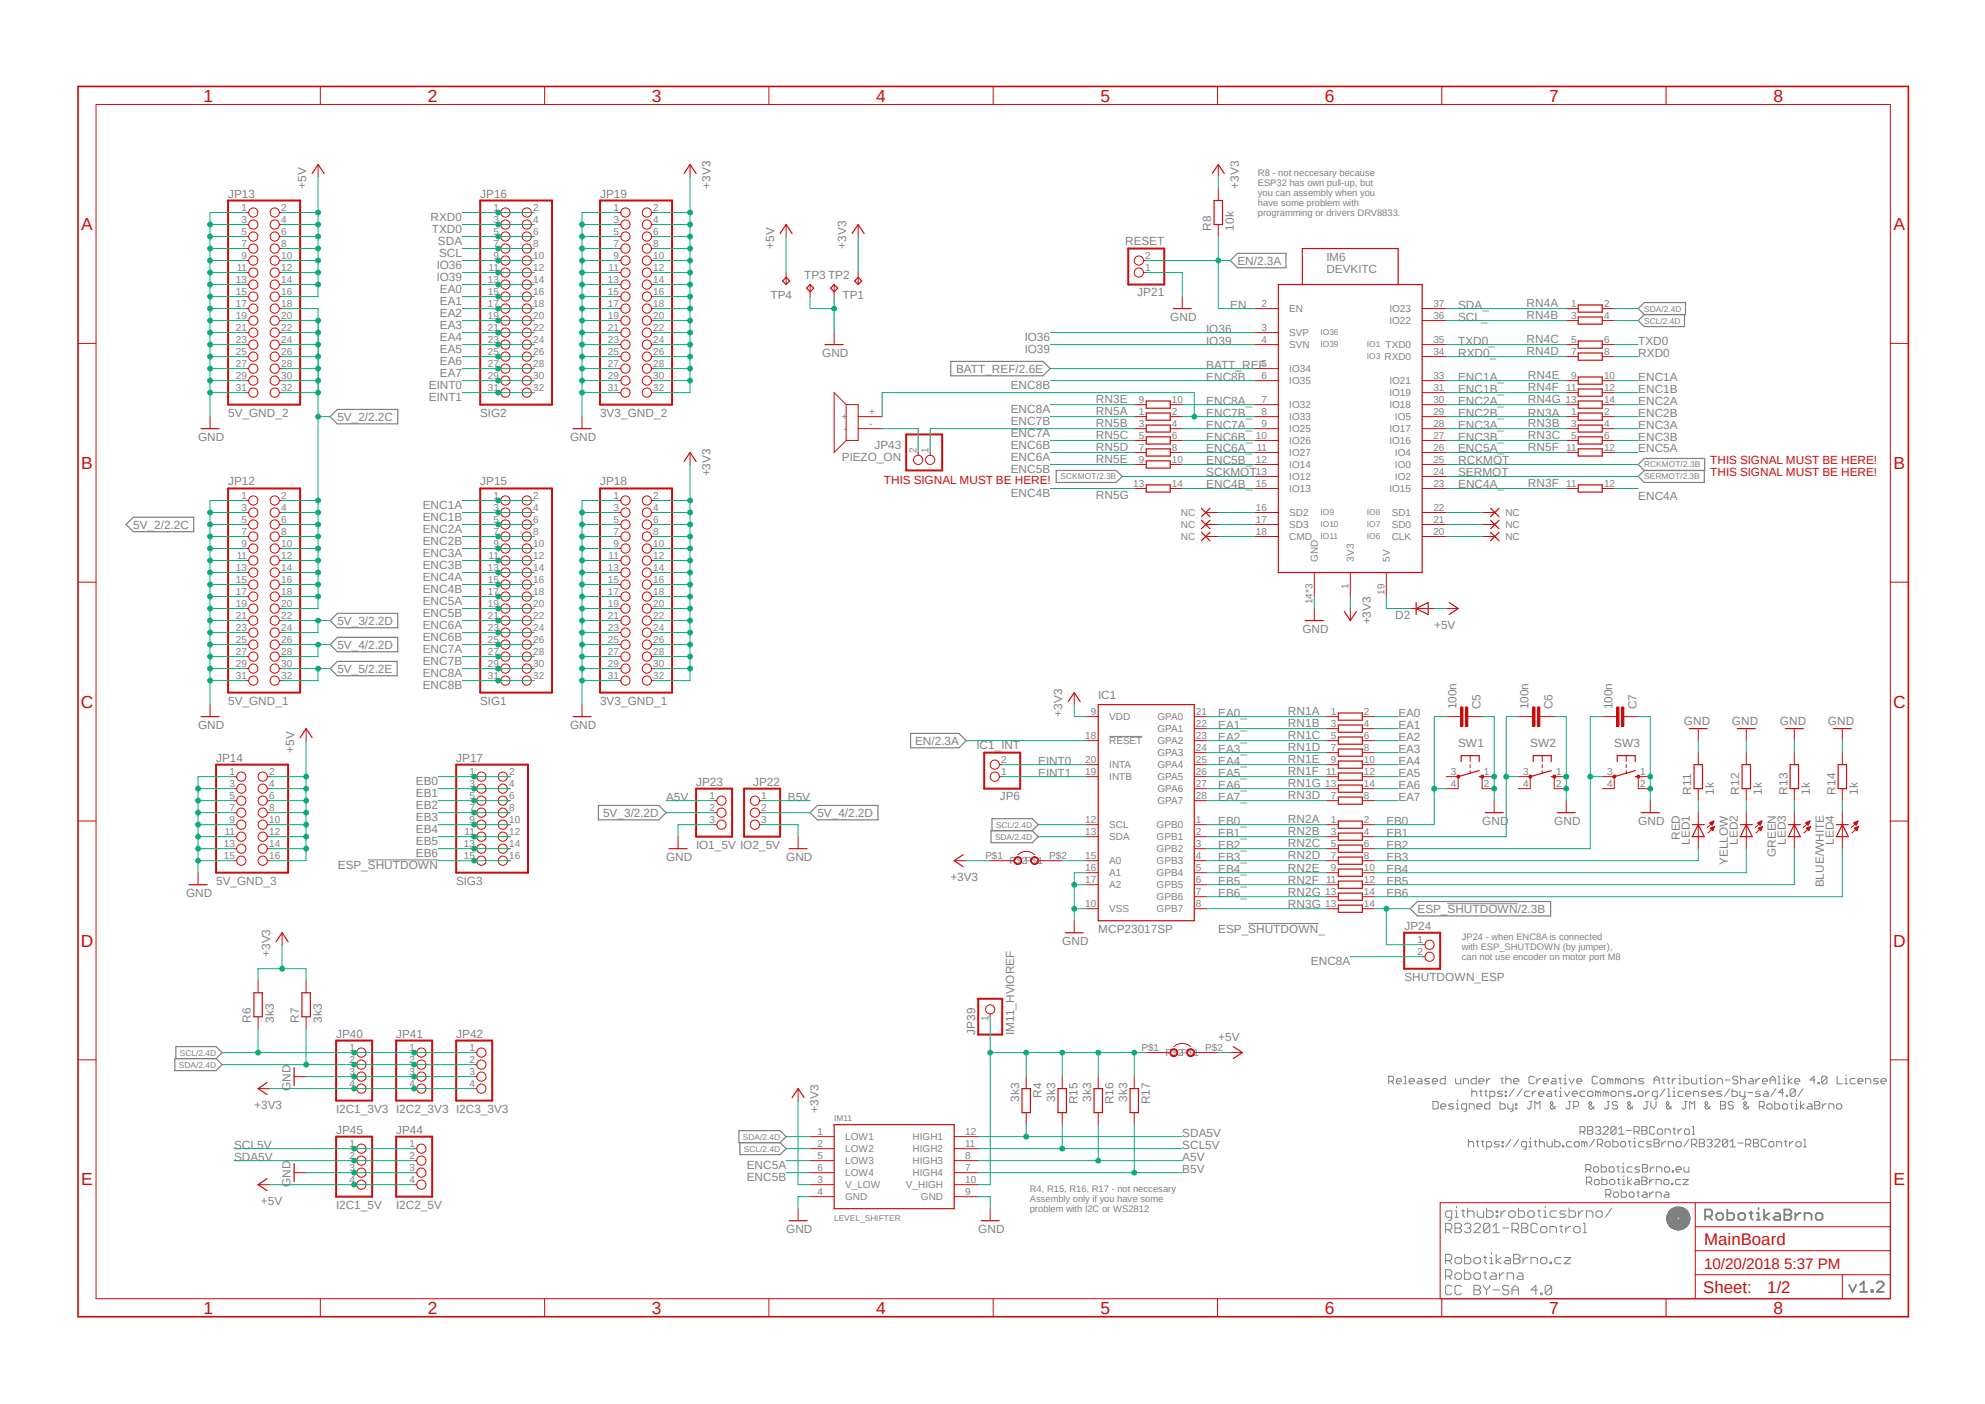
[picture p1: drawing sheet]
<svg xmlns="http://www.w3.org/2000/svg" width="420mm" height="297mm" viewBox="0 0 420 297" stroke-linecap="round" stroke-linejoin="round" font-family="sans-serif">
<defs><g id="words">
<g font-size="3.7" fill="#c90d0c">
<text x="43.1" y="21.5">1</text>
<text x="90.5" y="21.5">2</text>
<text x="137.9" y="21.5">3</text>
<text x="185.4" y="21.5">4</text>
<text x="232.8" y="21.5">5</text>
<text x="280.3" y="21.5">6</text>
<text x="327.7" y="21.5">7</text>
<text x="375.2" y="21.5">8</text>
<text x="17.2" y="48.7">A</text>
<text x="400.6" y="48.7">A</text>
<text x="17.2" y="99.2">B</text>
<text x="400.6" y="99.2">B</text>
<text x="17.1" y="149.7">C</text>
<text x="400.6" y="149.7">C</text>
<text x="17.1" y="200.3">D</text>
<text x="400.6" y="200.3">D</text>
<text x="17.2" y="250.8">E</text>
<text x="400.6" y="250.8">E</text>
<text x="43.1" y="278">1</text>
<text x="90.5" y="278">2</text>
<text x="137.9" y="278">3</text>
<text x="185.4" y="278">4</text>
<text x="232.8" y="278">5</text>
<text x="280.3" y="278">6</text>
<text x="327.7" y="278">7</text>
<text x="375.2" y="278">8</text>
</g>
<g font-size="3.6" fill="#c90d0c">
<text x="360.6" y="263.3">MainBoard</text>
<text x="360.3" y="273.6">Sheet:</text>
<text x="373.9" y="273.5">1/2</text>
</g>
<text font-size="3.2" fill="#c90d0c" x="360.6" y="268.4">10/20/2018 5:37 PM</text>
<g font-size="2.5" fill="#808080">
<text x="48.3" y="41.8">JP13</text>
<text x="64.8" y="39.9" transform="rotate(-90 64.8 39.9)">+5V</text>
<text x="101.6" y="41.8">JP16</text>
<text x="127" y="41.8">JP19</text>
<text x="150.3" y="39.9" transform="rotate(-90 150.3 39.9)">+3V3</text>
<text x="262.1" y="39.9" transform="rotate(-90 262.1 39.9)">+3V3</text>
<text x="91.1" y="46.7">RXD0</text>
<text x="91.4" y="49.3">TXD0</text>
<text x="92.7" y="51.8">SDA</text>
<text x="163.8" y="52.6" transform="rotate(-90 163.8 52.6)">+5V</text>
<text x="179" y="52.6" transform="rotate(-90 179 52.6)">+3V3</text>
<text x="238" y="51.8">RESET</text>
<text x="256.2" y="48.8" transform="rotate(-90 256.2 48.8)">R8</text>
<text x="261.1" y="48.8" transform="rotate(-90 261.1 48.8)">10k</text>
<text x="92.4" y="56.9">IO36</text>
<text x="92.4" y="59.4">IO39</text>
<text x="92.9" y="54.4">SCL</text>
<text x="170.1" y="58.9">TP3 TP2</text>
<text x="261.8" y="56">EN/2.3A</text>
<text x="280.6" y="57.7">DEVKITC</text>
<text x="280.6" y="55.1">IM6</text>
<text x="93.1" y="62">EA0</text>
<text x="93.1" y="64.5">EA1</text>
<text x="163" y="63.2">TP4</text>
<text x="178.3" y="63.2">TP1</text>
<text x="240.6" y="62.6">JP21</text>
<text x="260.3" y="65.3">EN</text>
<text x="308.5" y="65.3">SDA_</text>
<text x="323" y="65">RN4A</text>
<text x="93.1" y="67.1">EA2</text>
<text x="93.1" y="69.6">EA3</text>
<text x="247.6" y="67.8">GND</text>
<text x="255.2" y="70.4">IO36</text>
<text x="308.5" y="67.8">SCL_</text>
<text x="323" y="67.6">RN4B</text>
<text x="93.1" y="77.2">EA6</text>
<text x="93.1" y="72.1">EA4</text>
<text x="93.1" y="74.7">EA5</text>
<text x="174" y="75.4">GND</text>
<text x="216.8" y="72.1">IO36</text>
<text x="216.8" y="74.7">IO39</text>
<text x="255.2" y="72.9">IO39</text>
<text x="255.2" y="78">BATT_REF</text>
<text x="308.5" y="75.4">RXD0_</text>
<text x="308.5" y="72.9">TXD0_</text>
<text x="323" y="72.6">RN4C</text>
<text x="323" y="75.2">RN4D</text>
<text x="346.6" y="72.9">TXD0</text>
<text x="346.6" y="75.4">RXD0</text>
<text x="90.8" y="82.3">EINT0</text>
<text x="93.1" y="79.8">EA7</text>
<text x="202.3" y="78.9">BATT_REF/2.6E</text>
<text x="213.9" y="82.3">ENC8B</text>
<text x="255.2" y="80.5">ENC8B</text>
<text x="308.5" y="83.1">ENC1B_</text>
<text x="308.5" y="80.5">ENC1A_</text>
<text x="323.3" y="80.3">RN4E</text>
<text x="323.3" y="82.8">RN4F</text>
<text x="346.6" y="80.5">ENC1A</text>
<text x="346.6" y="83.1">ENC1B</text>
<text x="48.3" y="88.1">5V_GND_2</text>
<text x="71.4" y="89">5V_2/2.2C</text>
<text x="90.8" y="84.8">EINT1</text>
<text x="101.6" y="88.1">SIG2</text>
<text x="127" y="88.1">3V3_GND_2</text>
<text x="213.9" y="89.9">ENC7B</text>
<text x="213.9" y="87.4">ENC8A</text>
<text x="231.9" y="87.9">RN5A</text>
<text x="231.9" y="85.3">RN3E</text>
<text x="255.2" y="85.6">ENC8A_</text>
<text x="255.2" y="88.1">ENC7B_</text>
<text x="308.5" y="88.1">ENC2B_</text>
<text x="308.5" y="85.6">ENC2A_</text>
<text x="323.3" y="88.1">RN3A</text>
<text x="323.3" y="85.3">RN4G</text>
<text x="346.6" y="85.6">ENC2A</text>
<text x="346.6" y="88.1">ENC2B</text>
<text x="41.9" y="93.2">GND</text>
<text x="120.6" y="93.2">GND</text>
<text x="185" y="95">JP43</text>
<text x="213.9" y="95">ENC6B</text>
<text x="213.9" y="92.5">ENC7A</text>
<text x="231.9" y="90.4">RN5B</text>
<text x="231.9" y="93">RN5C</text>
<text x="231.9" y="95.5">RN5D</text>
<text x="255.2" y="90.7">ENC7A_</text>
<text x="255.2" y="93.2">ENC6B_</text>
<text x="255.2" y="95.7">ENC6A_</text>
<text x="308.5" y="93.2">ENC3B_</text>
<text x="308.5" y="90.7">ENC3A_</text>
<text x="308.5" y="95.7">ENC5A_</text>
<text x="323.3" y="90.4">RN3B</text>
<text x="323.3" y="93">RN3C</text>
<text x="323.3" y="95.5">RN5F</text>
<text x="346.6" y="90.7">ENC3A</text>
<text x="346.6" y="93.2">ENC3B</text>
<text x="346.6" y="95.7">ENC5A</text>
<text x="150.3" y="100.8" transform="rotate(-90 150.3 100.8)">+3V3</text>
<text x="178.1" y="97.5">PIEZO_ON</text>
<text x="213.9" y="100">ENC5B</text>
<text x="213.9" y="97.5">ENC6A</text>
<text x="231.9" y="98">RN5E</text>
<text x="255.2" y="98.3">ENC5B_</text>
<text x="255.2" y="100.8">SCKMOT</text>
<text x="308.5" y="98.3">RCKMOT</text>
<text x="308.5" y="100.8">SERMOT</text>
<text x="48.3" y="102.7">JP12</text>
<text x="89.5" y="107.7">ENC1A</text>
<text x="101.6" y="102.7">JP15</text>
<text x="127" y="102.7">JP18</text>
<text x="213.9" y="105.1">ENC4B</text>
<text x="231.9" y="105.6">RN5G</text>
<text x="255.2" y="103.3">ENC4B_</text>
<text x="308.5" y="103.3">ENC4A_</text>
<text x="323.3" y="103.1">RN3F</text>
<text x="346.6" y="105.9">ENC4A</text>
<text x="28.2" y="111.8">5V_2/2.2C</text>
<text x="89.5" y="110.2">ENC1B</text>
<text x="89.5" y="112.7">ENC2A</text>
<text x="89.5" y="115.3">ENC2B</text>
<text x="89.5" y="117.8">ENC3A</text>
<text x="89.5" y="122.9">ENC4A</text>
<text x="89.5" y="125.4">ENC4B</text>
<text x="89.5" y="120.4">ENC3B</text>
<text x="89.5" y="128">ENC5A</text>
<text x="89.5" y="130.5">ENC5B</text>
<text x="295.2" y="131">D2</text>
<text x="71.4" y="132.2">5V_3/2.2D</text>
<text x="71.4" y="137.2">5V_4/2.2D</text>
<text x="89.5" y="133.1">ENC6A</text>
<text x="89.5" y="135.6">ENC6B</text>
<text x="275.6" y="133.8">GND</text>
<text x="290" y="132.1" transform="rotate(-90 290 132.1)">+3V3</text>
<text x="303.5" y="133.1">+5V</text>
<text x="71.4" y="142.3">5V_5/2.2E</text>
<text x="89.5" y="138.1">ENC7A</text>
<text x="89.5" y="140.7">ENC7B</text>
<text x="89.5" y="143.2">ENC8A</text>
<text x="48.3" y="149.1">5V_GND_1</text>
<text x="89.5" y="145.8">ENC8B</text>
<text x="101.6" y="149.1">SIG1</text>
<text x="127" y="149.1">3V3_GND_1</text>
<text x="232.4" y="147.8">IC1</text>
<text x="41.9" y="154.1">GND</text>
<text x="120.6" y="154.1">GND</text>
<text x="224.8" y="151.6" transform="rotate(-90 224.8 151.6)">+3V3</text>
<text x="257.8" y="151.6">EA0_</text>
<text x="257.8" y="154.1">EA1_</text>
<text x="272.5" y="151.3">RN1A</text>
<text x="272.5" y="153.9">RN1B</text>
<text x="295.9" y="151.6">EA0</text>
<text x="295.9" y="154.1">EA1</text>
<text x="308.1" y="150.1" transform="rotate(-90 308.1 150.1)">100n</text>
<text x="313.2" y="150.1" transform="rotate(-90 313.2 150.1)">C5</text>
<text x="323.4" y="150.1" transform="rotate(-90 323.4 150.1)">100n</text>
<text x="328.5" y="150.1" transform="rotate(-90 328.5 150.1)">C6</text>
<text x="341.2" y="150.1" transform="rotate(-90 341.2 150.1)">100n</text>
<text x="346.2" y="150.1" transform="rotate(-90 346.2 150.1)">C7</text>
<text x="356.3" y="153.4">GND</text>
<text x="366.4" y="153.4">GND</text>
<text x="376.6" y="153.4">GND</text>
<text x="386.8" y="153.4">GND</text>
<text x="45.7" y="161.1">JP14</text>
<text x="62.2" y="159.2" transform="rotate(-90 62.2 159.2)">+5V</text>
<text x="96.5" y="161.1">JP17</text>
<text x="193.6" y="157.6">EN/2.3A</text>
<text x="206.6" y="158.5">IC1_INT</text>
<text x="219.7" y="161.8">EINT0</text>
<text x="257.8" y="156.7">EA2_</text>
<text x="257.8" y="159.2">EA3_</text>
<text x="257.8" y="161.8">EA4_</text>
<text x="272.5" y="156.4">RN1C</text>
<text x="272.5" y="159">RN1D</text>
<text x="272.5" y="161.5">RN1E</text>
<text x="295.9" y="156.7">EA2</text>
<text x="295.9" y="159.2">EA3</text>
<text x="295.9" y="161.8">EA4</text>
<text x="308.5" y="157.9">SW1</text>
<text x="323.8" y="157.9">SW2</text>
<text x="341.5" y="157.9">SW3</text>
<text x="88" y="166.1">EB0</text>
<text x="147.3" y="166.2">JP23</text>
<text x="159.3" y="166.2">JP22</text>
<text x="219.7" y="164.3">EINT1</text>
<text x="257.8" y="164.3">EA5_</text>
<text x="257.8" y="166.8">EA6_</text>
<text x="272.5" y="164">RN1F</text>
<text x="272.5" y="166.6">RN1G</text>
<text x="295.9" y="166.8">EA6</text>
<text x="295.9" y="164.3">EA5</text>
<text x="88" y="168.6">EB1</text>
<text x="88" y="171.2">EB2</text>
<text x="88" y="173.7">EB3</text>
<text x="127.6" y="172.8">5V_3/2.2D</text>
<text x="140.9" y="169.4">A5V</text>
<text x="166.7" y="169.4">B5V</text>
<text x="172.9" y="172.8">5V_4/2.2D</text>
<text x="211.5" y="169.3">JP6</text>
<text x="257.8" y="169.4">EA7_</text>
<text x="272.5" y="169.1">RN3D</text>
<text x="295.9" y="169.4">EA7</text>
<text x="357.8" y="168.1" transform="rotate(-90 357.8 168.1)">R11</text>
<text x="362.6" y="168.1" transform="rotate(-90 362.6 168.1)">1k</text>
<text x="368" y="168.1" transform="rotate(-90 368 168.1)">R12</text>
<text x="372.8" y="168.1" transform="rotate(-90 372.8 168.1)">1k</text>
<text x="378.2" y="168.1" transform="rotate(-90 378.2 168.1)">R13</text>
<text x="383" y="168.1" transform="rotate(-90 383 168.1)">1k</text>
<text x="388.3" y="168.1" transform="rotate(-90 388.3 168.1)">R14</text>
<text x="393.1" y="168.1" transform="rotate(-90 393.1 168.1)">1k</text>
<text x="88" y="176.2">EB4</text>
<text x="88" y="178.8">EB5</text>
<text x="147.3" y="179.5">IO1_5V IO2_5V</text>
<text x="257.8" y="179.5">EB2_</text>
<text x="257.8" y="177">EB1_</text>
<text x="257.8" y="174.5">EB0_</text>
<text x="272.5" y="174.2">RN2A</text>
<text x="272.5" y="176.7">RN2B</text>
<text x="272.5" y="179.3">RN2C</text>
<text x="293.3" y="174.5">EB0</text>
<text x="293.3" y="177">EB1</text>
<text x="293.3" y="179.5">EB2</text>
<text x="313.6" y="174.5">GND</text>
<text x="328.8" y="174.5">GND</text>
<text x="346.6" y="174.5">GND</text>
<text x="355.4" y="177.7" transform="rotate(-90 355.4 177.7)">RED</text>
<text x="357.6" y="178.7" transform="rotate(-90 357.6 178.7)">LED1</text>
<text x="367.7" y="178.7" transform="rotate(-90 367.7 178.7)">LED2</text>
<text x="377.9" y="178.7" transform="rotate(-90 377.9 178.7)">LED3</text>
<text x="388" y="178.7" transform="rotate(-90 388 178.7)">LED4</text>
<text x="71.5" y="183.9">ESP_SHUTDOWN</text>
<text x="88" y="181.3">EB6</text>
<text x="140.9" y="182.1">GND</text>
<text x="166.3" y="182.1">GND</text>
<text x="257.8" y="184.6">EB4_</text>
<text x="257.8" y="182.1">EB3_</text>
<text x="272.5" y="181.8">RN2D</text>
<text x="272.5" y="184.4">RN2E</text>
<text x="293.3" y="182.1">EB3</text>
<text x="293.3" y="184.6">EB4</text>
<text x="365.6" y="182.9" transform="rotate(-90 365.6 182.9)">YELLOW</text>
<text x="375.7" y="181.3" transform="rotate(-90 375.7 181.3)">GREEN</text>
<text x="39.4" y="189.7">GND</text>
<text x="45.7" y="187.2">5V_GND_3</text>
<text x="96.5" y="187.2">SIG3</text>
<text x="201.1" y="186.4">+3V3</text>
<text x="257.8" y="189.7">EB6_</text>
<text x="257.8" y="187.2">EB5_</text>
<text x="272.5" y="186.9">RN2F</text>
<text x="272.5" y="189.4">RN2G</text>
<text x="272.5" y="192">RN3G</text>
<text x="293.3" y="187.2">EB5</text>
<text x="293.3" y="189.7">EB6</text>
<text x="385.9" y="187.7" transform="rotate(-90 385.9 187.7)">BLUE/WHITE</text>
<text x="232.4" y="197.3">MCP23017SP</text>
<text x="257.8" y="197.3">ESP_SHUTDOWN_</text>
<text x="297.1" y="196.7">JP24</text>
<text x="299.9" y="193.1">ESP_SHUTDOWN/2.3B</text>
<text x="57.2" y="202.4" transform="rotate(-90 57.2 202.4)">+3V3</text>
<text x="224.8" y="199.9">GND</text>
<text x="277.4" y="204.2">ENC8A</text>
<text x="297.1" y="207.5">SHUTDOWN_ESP</text>
<text x="53.1" y="216.4" transform="rotate(-90 53.1 216.4)">R6</text>
<text x="57.9" y="216.4" transform="rotate(-90 57.9 216.4)">3k3</text>
<text x="63.2" y="216.4" transform="rotate(-90 63.2 216.4)">R7</text>
<text x="68.1" y="216.4" transform="rotate(-90 68.1 216.4)">3k3</text>
<text x="71.1" y="219.5">JP40</text>
<text x="83.8" y="219.5">JP41</text>
<text x="96.5" y="219.5">JP42</text>
<text x="206.3" y="218.9" transform="rotate(-90 206.3 218.9)">JP39</text>
<text x="214.6" y="218.9" transform="rotate(-90 214.6 218.9)">IM11_HVIOREF</text>
<text x="257.8" y="220.1">+5V</text>
<text x="61.5" y="230.8" transform="rotate(-90 61.5 230.8)">GND</text>
<text x="215.6" y="233.1" transform="rotate(-90 215.6 233.1)">3k3</text>
<text x="220.4" y="232.2" transform="rotate(-90 220.4 232.2)">R4</text>
<text x="223.2" y="233.1" transform="rotate(-90 223.2 233.1)">3k3</text>
<text x="228" y="233.6" transform="rotate(-90 228 233.6)">R15</text>
<text x="230.8" y="233.1" transform="rotate(-90 230.8 233.1)">3k3</text>
<text x="235.6" y="233.6" transform="rotate(-90 235.6 233.6)">R16</text>
<text x="238.5" y="233.1" transform="rotate(-90 238.5 233.1)">3k3</text>
<text x="243.3" y="233.6" transform="rotate(-90 243.3 233.6)">R17</text>
<text x="53.8" y="234.6">+3V3</text>
<text x="71.1" y="235.4">I2C1_3V3 I2C2_3V3 I2C3_3V3</text>
<text x="71.1" y="239.8">JP45</text>
<text x="83.8" y="239.8">JP44</text>
<text x="173.2" y="235.4" transform="rotate(-90 173.2 235.4)">+3V3</text>
<text x="49.5" y="245.5">SDA5V</text>
<text x="49.5" y="243">SCL5V</text>
<text x="250.2" y="240.5">SDA5V</text>
<text x="250.2" y="243">SCL5V</text>
<text x="250.2" y="245.5">A5V</text>
<text x="61.5" y="251.1" transform="rotate(-90 61.5 251.1)">GND</text>
<text x="158" y="247.3">ENC5A</text>
<text x="158" y="249.9">ENC5B</text>
<text x="250.2" y="248.1">B5V</text>
<text x="55.2" y="254.9">+5V</text>
<text x="71.1" y="255.7">I2C1_5V</text>
<text x="83.8" y="255.7">I2C2_5V</text>
<text x="166.3" y="260.8">GND</text>
<text x="207" y="260.8">GND</text>
</g>
<g font-size="2.5" fill="#c90d0c">
<text x="361.9" y="98.3">THIS SIGNAL MUST BE HERE!</text>
<text x="361.9" y="100.8">THIS SIGNAL MUST BE HERE!</text>
<text x="187" y="102.3">THIS SIGNAL MUST BE HERE!</text>
</g>
<g font-size="2.1" fill="#808080">
<text x="51.1" y="44.6">1</text>
<text x="51.1" y="47.1">3</text>
<text x="59.5" y="44.6">2</text>
<text x="59.5" y="47.1">4</text>
<text x="104.4" y="44.6">1</text>
<text x="104.4" y="47.1">3</text>
<text x="112.8" y="44.6">2</text>
<text x="112.8" y="47.1">4</text>
<text x="129.8" y="44.6">1</text>
<text x="129.8" y="47.1">3</text>
<text x="138.2" y="44.6">2</text>
<text x="138.2" y="47.1">4</text>
<text x="51.1" y="49.7">5</text>
<text x="51.1" y="52.2">7</text>
<text x="59.5" y="49.7">6</text>
<text x="59.5" y="52.2">8</text>
<text x="104.4" y="49.7">5</text>
<text x="104.4" y="52.2">7</text>
<text x="112.8" y="49.7">6</text>
<text x="112.8" y="52.2">8</text>
<text x="129.8" y="49.7">5</text>
<text x="129.8" y="52.2">7</text>
<text x="138.2" y="49.7">6</text>
<text x="138.2" y="52.2">8</text>
<text x="49.9" y="59.8">13</text>
<text x="50.1" y="57.3">11</text>
<text x="51.1" y="54.7">9</text>
<text x="59.5" y="59.8">14</text>
<text x="59.5" y="54.7">10</text>
<text x="59.5" y="57.3">12</text>
<text x="103.2" y="59.8">13</text>
<text x="103.4" y="57.3">11</text>
<text x="104.4" y="54.7">9</text>
<text x="112.8" y="57.3">12</text>
<text x="112.8" y="54.7">10</text>
<text x="112.8" y="59.8">14</text>
<text x="128.6" y="59.8">13</text>
<text x="128.8" y="57.3">11</text>
<text x="129.8" y="54.7">9</text>
<text x="138.2" y="57.3">12</text>
<text x="138.2" y="54.7">10</text>
<text x="138.2" y="59.8">14</text>
<text x="242.3" y="57.3">1</text>
<text x="242.3" y="54.7">2</text>
<text x="49.9" y="62.4">15</text>
<text x="49.9" y="64.9">17</text>
<text x="59.5" y="62.4">16</text>
<text x="59.5" y="64.9">18</text>
<text x="103.2" y="62.4">15</text>
<text x="103.2" y="64.9">17</text>
<text x="112.8" y="62.4">16</text>
<text x="112.8" y="64.9">18</text>
<text x="128.6" y="62.4">15</text>
<text x="128.6" y="64.9">17</text>
<text x="138.2" y="62.4">16</text>
<text x="138.2" y="64.9">18</text>
<text x="266.9" y="64.9">2</text>
<text x="303.3" y="64.9">37</text>
<text x="332.4" y="64.9">1</text>
<text x="339.4" y="64.9">2</text>
<text x="49.9" y="67.4">19</text>
<text x="49.9" y="70">21</text>
<text x="59.5" y="67.4">20</text>
<text x="59.5" y="70">22</text>
<text x="103.2" y="67.4">19</text>
<text x="103.2" y="70">21</text>
<text x="112.8" y="67.4">20</text>
<text x="112.8" y="70">22</text>
<text x="128.6" y="67.4">19</text>
<text x="128.6" y="70">21</text>
<text x="138.2" y="67.4">20</text>
<text x="138.2" y="70">22</text>
<text x="266.9" y="70">3</text>
<text x="272.8" y="71.1">SVP</text>
<text x="272.8" y="66">EN</text>
<text x="294" y="68.6">IO22</text>
<text x="294" y="66">IO23</text>
<text x="303.3" y="67.4">36</text>
<text x="332.4" y="67.4">3</text>
<text x="339.4" y="67.4">4</text>
<text x="49.9" y="72.5">23</text>
<text x="49.9" y="75.1">25</text>
<text x="49.9" y="77.6">27</text>
<text x="59.5" y="72.5">24</text>
<text x="59.5" y="75.1">26</text>
<text x="59.5" y="77.6">28</text>
<text x="103.2" y="72.5">23</text>
<text x="103.2" y="75.1">25</text>
<text x="103.2" y="77.6">27</text>
<text x="112.8" y="72.5">24</text>
<text x="112.8" y="75.1">26</text>
<text x="112.8" y="77.6">28</text>
<text x="128.6" y="72.5">23</text>
<text x="128.6" y="75.1">25</text>
<text x="128.6" y="77.6">27</text>
<text x="138.2" y="72.5">24</text>
<text x="138.2" y="75.1">26</text>
<text x="138.2" y="77.6">28</text>
<text x="266.9" y="72.5">4</text>
<text x="266.9" y="77.6">5</text>
<text x="272.8" y="73.7">SVN</text>
<text x="292.9" y="76.2">RXD0</text>
<text x="293.2" y="73.7">TXD0</text>
<text x="303.3" y="72.5">35</text>
<text x="303.3" y="75.1">34</text>
<text x="332.4" y="72.5">5</text>
<text x="332.4" y="75.1">7</text>
<text x="339.4" y="72.5">6</text>
<text x="339.4" y="75.1">8</text>
<text x="49.9" y="80.1">29</text>
<text x="49.9" y="82.7">31</text>
<text x="59.5" y="80.1">30</text>
<text x="59.5" y="82.7">32</text>
<text x="103.2" y="80.1">29</text>
<text x="103.2" y="82.7">31</text>
<text x="112.8" y="80.1">30</text>
<text x="112.8" y="82.7">32</text>
<text x="128.6" y="80.1">29</text>
<text x="128.6" y="82.7">31</text>
<text x="138.2" y="80.1">30</text>
<text x="138.2" y="82.7">32</text>
<text x="266.9" y="80.1">6</text>
<text x="272.8" y="78.7">IO34</text>
<text x="272.8" y="81.3">IO35</text>
<text x="294" y="83.8">IO19</text>
<text x="294" y="81.3">IO21</text>
<text x="303.3" y="82.7">31</text>
<text x="303.3" y="80.1">33</text>
<text x="331.4" y="82.7">11</text>
<text x="332.4" y="80.1">9</text>
<text x="339.4" y="82.7">12</text>
<text x="339.4" y="80.1">10</text>
<text x="178" y="88.9">+</text>
<text x="183.9" y="87.8">+</text>
<text x="241" y="87.8">1</text>
<text x="241" y="85.2">9</text>
<text x="247.9" y="87.8">2</text>
<text x="247.9" y="85.2">10</text>
<text x="266.9" y="85.2">7</text>
<text x="266.9" y="87.8">8</text>
<text x="272.8" y="86.4">IO32</text>
<text x="272.8" y="88.9">IO33</text>
<text x="294" y="86.4">IO18</text>
<text x="295.1" y="88.9">IO5</text>
<text x="303.3" y="87.8">29</text>
<text x="303.3" y="85.2">30</text>
<text x="331.2" y="85.2">13</text>
<text x="332.4" y="87.8">1</text>
<text x="339.4" y="87.8">2</text>
<text x="339.4" y="85.2">14</text>
<text x="178.5" y="91.4">-</text>
<text x="183.9" y="90.3">-</text>
<text x="193.9" y="95.9" transform="rotate(-90 193.9 95.9)">2</text>
<text x="196.5" y="95.9" transform="rotate(-90 196.5 95.9)">1</text>
<text x="241" y="90.3">3</text>
<text x="241" y="92.8">5</text>
<text x="241" y="95.4">7</text>
<text x="247.9" y="90.3">4</text>
<text x="247.9" y="92.8">6</text>
<text x="247.9" y="95.4">8</text>
<text x="265.7" y="92.8">10</text>
<text x="265.9" y="95.4">11</text>
<text x="266.9" y="90.3">9</text>
<text x="272.8" y="91.4">IO25</text>
<text x="272.8" y="94">IO26</text>
<text x="294" y="94">IO16</text>
<text x="294" y="91.4">IO17</text>
<text x="303.3" y="95.4">26</text>
<text x="303.3" y="92.8">27</text>
<text x="303.3" y="90.3">28</text>
<text x="331.4" y="95.4">11</text>
<text x="332.4" y="90.3">3</text>
<text x="332.4" y="92.8">5</text>
<text x="339.4" y="95.4">12</text>
<text x="339.4" y="90.3">4</text>
<text x="339.4" y="92.8">6</text>
<text x="241" y="97.9">9</text>
<text x="247.9" y="97.9">10</text>
<text x="265.7" y="100.5">13</text>
<text x="265.7" y="97.9">12</text>
<text x="272.8" y="101.6">IO12</text>
<text x="272.8" y="99">IO14</text>
<text x="272.8" y="96.5">IO27</text>
<text x="295.1" y="99">IO0</text>
<text x="295.1" y="101.6">IO2</text>
<text x="295.1" y="96.5">IO4</text>
<text x="303.3" y="97.9">25</text>
<text x="303.3" y="100.5">24</text>
<text x="51.1" y="105.5">1</text>
<text x="59.5" y="105.5">2</text>
<text x="104.4" y="105.5">1</text>
<text x="112.8" y="105.5">2</text>
<text x="129.8" y="105.5">1</text>
<text x="138.2" y="105.5">2</text>
<text x="239.8" y="103">13</text>
<text x="247.9" y="103">14</text>
<text x="265.7" y="103">15</text>
<text x="272.8" y="104.1">IO13</text>
<text x="294" y="104.1">IO15</text>
<text x="303.3" y="103">23</text>
<text x="331.4" y="103">11</text>
<text x="339.4" y="103">12</text>
<text x="51.1" y="108.1">3</text>
<text x="51.1" y="110.6">5</text>
<text x="51.1" y="113.2">7</text>
<text x="59.5" y="108.1">4</text>
<text x="59.5" y="110.6">6</text>
<text x="59.5" y="113.2">8</text>
<text x="104.4" y="108.1">3</text>
<text x="104.4" y="110.6">5</text>
<text x="104.4" y="113.2">7</text>
<text x="112.8" y="108.1">4</text>
<text x="112.8" y="110.6">6</text>
<text x="112.8" y="113.2">8</text>
<text x="129.8" y="108.1">3</text>
<text x="129.8" y="110.6">5</text>
<text x="129.8" y="113.2">7</text>
<text x="138.2" y="108.1">4</text>
<text x="138.2" y="110.6">6</text>
<text x="138.2" y="113.2">8</text>
<text x="249.9" y="109.2">NC</text>
<text x="249.9" y="111.7">NC</text>
<text x="265.7" y="108.1">16</text>
<text x="265.7" y="110.6">17</text>
<text x="265.7" y="113.2">18</text>
<text x="272.8" y="109.2">SD2</text>
<text x="272.8" y="111.7">SD3</text>
<text x="294.5" y="111.7">SD0</text>
<text x="294.5" y="109.2">SD1</text>
<text x="303.3" y="110.6">21</text>
<text x="303.3" y="108.1">22</text>
<text x="303.3" y="113.2">20</text>
<text x="318.5" y="111.7">NC</text>
<text x="318.5" y="109.2">NC</text>
<text x="50.1" y="118.2">11</text>
<text x="51.1" y="115.7">9</text>
<text x="59.5" y="115.7">10</text>
<text x="59.5" y="118.2">12</text>
<text x="103.4" y="118.2">11</text>
<text x="104.4" y="115.7">9</text>
<text x="112.8" y="118.2">12</text>
<text x="112.8" y="115.7">10</text>
<text x="128.8" y="118.2">11</text>
<text x="129.8" y="115.7">9</text>
<text x="138.2" y="118.2">12</text>
<text x="138.2" y="115.7">10</text>
<text x="249.9" y="114.3">NC</text>
<text x="272.8" y="114.3">CMD</text>
<text x="278.8" y="118.8" transform="rotate(-90 278.8 118.8)">GND</text>
<text x="286.5" y="118.8" transform="rotate(-90 286.5 118.8)">3V3</text>
<text x="294.1" y="118.8" transform="rotate(-90 294.1 118.8)">5V</text>
<text x="294.5" y="114.3">CLK</text>
<text x="318.5" y="114.3">NC</text>
<text x="49.9" y="120.8">13</text>
<text x="49.9" y="123.3">15</text>
<text x="49.9" y="125.9">17</text>
<text x="59.5" y="120.8">14</text>
<text x="59.5" y="123.3">16</text>
<text x="59.5" y="125.9">18</text>
<text x="103.2" y="120.8">13</text>
<text x="103.2" y="123.3">15</text>
<text x="103.2" y="125.9">17</text>
<text x="112.8" y="120.8">14</text>
<text x="112.8" y="123.3">16</text>
<text x="112.8" y="125.9">18</text>
<text x="128.6" y="120.8">13</text>
<text x="128.6" y="123.3">15</text>
<text x="128.6" y="125.9">17</text>
<text x="138.2" y="120.8">14</text>
<text x="138.2" y="123.3">16</text>
<text x="138.2" y="125.9">18</text>
<text x="285.3" y="124.6" transform="rotate(-90 285.3 124.6)">1</text>
<text x="292.9" y="125.8" transform="rotate(-90 292.9 125.8)">19</text>
<text x="49.9" y="128.4">19</text>
<text x="49.9" y="130.9">21</text>
<text x="59.5" y="128.4">20</text>
<text x="59.5" y="130.9">22</text>
<text x="103.2" y="128.4">19</text>
<text x="103.2" y="130.9">21</text>
<text x="112.8" y="128.4">20</text>
<text x="112.8" y="130.9">22</text>
<text x="128.6" y="128.4">19</text>
<text x="128.6" y="130.9">21</text>
<text x="138.2" y="128.4">20</text>
<text x="138.2" y="130.9">22</text>
<text x="277.7" y="127.8" transform="rotate(-90 277.7 127.8)">14*3</text>
<text x="49.9" y="133.5">23</text>
<text x="49.9" y="136">25</text>
<text x="59.5" y="133.5">24</text>
<text x="59.5" y="136">26</text>
<text x="103.2" y="133.5">23</text>
<text x="103.2" y="136">25</text>
<text x="112.8" y="133.5">24</text>
<text x="112.8" y="136">26</text>
<text x="128.6" y="133.5">23</text>
<text x="128.6" y="136">25</text>
<text x="138.2" y="133.5">24</text>
<text x="138.2" y="136">26</text>
<text x="49.9" y="138.6">27</text>
<text x="49.9" y="141.1">29</text>
<text x="49.9" y="143.6">31</text>
<text x="59.5" y="138.6">28</text>
<text x="59.5" y="141.1">30</text>
<text x="59.5" y="143.6">32</text>
<text x="103.2" y="138.6">27</text>
<text x="103.2" y="141.1">29</text>
<text x="103.2" y="143.6">31</text>
<text x="112.8" y="138.6">28</text>
<text x="112.8" y="141.1">30</text>
<text x="112.8" y="143.6">32</text>
<text x="128.6" y="138.6">27</text>
<text x="128.6" y="141.1">29</text>
<text x="128.6" y="143.6">31</text>
<text x="138.2" y="138.6">28</text>
<text x="138.2" y="141.1">30</text>
<text x="138.2" y="143.6">32</text>
<text x="230.8" y="151.3">9</text>
<text x="234.7" y="152.4">VDD</text>
<text x="244.9" y="152.4">GPA0</text>
<text x="244.9" y="154.9">GPA1</text>
<text x="253" y="151.3">21</text>
<text x="253" y="153.8">22</text>
<text x="281.6" y="151.3">1</text>
<text x="281.6" y="153.8">3</text>
<text x="288.6" y="151.3">2</text>
<text x="288.6" y="153.8">4</text>
<text x="211.8" y="161.4">2</text>
<text x="229.6" y="156.3">18</text>
<text x="229.6" y="161.4">20</text>
<text x="234.7" y="157.4">RESET</text>
<text x="244.9" y="157.4">GPA2</text>
<text x="244.9" y="160">GPA3</text>
<text x="253" y="156.3">23</text>
<text x="253" y="158.9">24</text>
<text x="253" y="161.4">25</text>
<text x="281.6" y="156.3">5</text>
<text x="281.6" y="158.9">7</text>
<text x="281.6" y="161.4">9</text>
<text x="288.6" y="156.3">6</text>
<text x="288.6" y="158.9">8</text>
<text x="288.6" y="161.4">10</text>
<text x="48.6" y="164">1</text>
<text x="48.6" y="166.5">3</text>
<text x="56.9" y="164">2</text>
<text x="56.9" y="166.5">4</text>
<text x="99.3" y="164">1</text>
<text x="99.3" y="166.5">3</text>
<text x="107.7" y="164">2</text>
<text x="107.7" y="166.5">4</text>
<text x="211.8" y="164">1</text>
<text x="229.6" y="164">19</text>
<text x="234.7" y="162.5">INTA</text>
<text x="234.7" y="165.1">INTB</text>
<text x="244.9" y="162.5">GPA4</text>
<text x="244.9" y="165.1">GPA5</text>
<text x="244.9" y="167.6">GPA6</text>
<text x="253" y="164">26</text>
<text x="253" y="166.5">27</text>
<text x="280.4" y="166.5">13</text>
<text x="280.6" y="164">11</text>
<text x="288.6" y="166.5">14</text>
<text x="288.6" y="164">12</text>
<text x="307" y="164">3</text>
<text x="307" y="166.5">4</text>
<text x="314" y="166.5">2</text>
<text x="314" y="164">1</text>
<text x="322.2" y="164">3</text>
<text x="322.2" y="166.5">4</text>
<text x="329.2" y="166.5">2</text>
<text x="329.2" y="164">1</text>
<text x="340" y="164">3</text>
<text x="340" y="166.5">4</text>
<text x="347" y="166.5">2</text>
<text x="347" y="164">1</text>
<text x="48.6" y="169">5</text>
<text x="48.6" y="171.5">7</text>
<text x="56.9" y="169">6</text>
<text x="56.9" y="171.5">8</text>
<text x="99.3" y="169">5</text>
<text x="99.3" y="171.5">7</text>
<text x="107.7" y="169">6</text>
<text x="107.7" y="171.5">8</text>
<text x="150.1" y="169">1</text>
<text x="150.1" y="171.5">2</text>
<text x="161" y="169">1</text>
<text x="161" y="171.5">2</text>
<text x="244.9" y="170.1">GPA7</text>
<text x="253" y="169">28</text>
<text x="281.6" y="169">7</text>
<text x="288.6" y="169">8</text>
<text x="47.4" y="179.2">13</text>
<text x="47.5" y="176.6">11</text>
<text x="48.6" y="174.1">9</text>
<text x="56.9" y="179.2">14</text>
<text x="56.9" y="174.1">10</text>
<text x="56.9" y="176.6">12</text>
<text x="98.1" y="179.2">13</text>
<text x="98.3" y="176.6">11</text>
<text x="99.3" y="174.1">9</text>
<text x="107.7" y="176.6">12</text>
<text x="107.7" y="174.1">10</text>
<text x="107.7" y="179.2">14</text>
<text x="150.1" y="174.1">3</text>
<text x="161" y="174.1">3</text>
<text x="229.6" y="174.1">12</text>
<text x="229.6" y="176.6">13</text>
<text x="234.7" y="175.2">SCL</text>
<text x="234.7" y="177.8">SDA</text>
<text x="244.7" y="175.2">GPB0</text>
<text x="244.7" y="177.8">GPB1</text>
<text x="253" y="174.1">1</text>
<text x="253" y="176.6">2</text>
<text x="253" y="179.2">3</text>
<text x="281.6" y="174.1">1</text>
<text x="281.6" y="176.6">3</text>
<text x="281.6" y="179.2">5</text>
<text x="288.6" y="174.1">2</text>
<text x="288.6" y="176.6">4</text>
<text x="288.6" y="179.2">6</text>
<text x="47.4" y="181.7">15</text>
<text x="56.9" y="181.7">16</text>
<text x="98.1" y="181.7">15</text>
<text x="107.7" y="181.7">16</text>
<text x="208.5" y="181.7">P$1</text>
<text x="213.6" y="182.8">P$2P$1</text>
<text x="222" y="181.7">P$2</text>
<text x="229.6" y="181.7">15</text>
<text x="229.6" y="184.2">16</text>
<text x="234.7" y="182.8">A0</text>
<text x="234.7" y="185.4">A1</text>
<text x="244.7" y="180.3">GPB2</text>
<text x="244.7" y="182.8">GPB3</text>
<text x="244.7" y="185.4">GPB4</text>
<text x="253" y="181.7">4</text>
<text x="253" y="184.2">5</text>
<text x="281.6" y="181.7">7</text>
<text x="281.6" y="184.2">9</text>
<text x="288.6" y="181.7">8</text>
<text x="288.6" y="184.2">10</text>
<text x="229.6" y="186.8">17</text>
<text x="229.6" y="191.9">10</text>
<text x="234.7" y="187.9">A2</text>
<text x="244.7" y="187.9">GPB5</text>
<text x="244.7" y="190.5">GPB6</text>
<text x="253" y="186.8">6</text>
<text x="253" y="189.3">7</text>
<text x="253" y="191.9">8</text>
<text x="280.4" y="189.3">13</text>
<text x="280.4" y="191.9">13</text>
<text x="280.6" y="186.8">11</text>
<text x="288.6" y="189.3">14</text>
<text x="288.6" y="191.9">14</text>
<text x="288.6" y="186.8">12</text>
<text x="234.7" y="193">VSS</text>
<text x="244.7" y="193">GPB7</text>
<text x="299.9" y="199.5">1</text>
<text x="299.9" y="202">2</text>
<text x="209.2" y="216.1" transform="rotate(-90 209.2 216.1)">1</text>
<text x="74" y="222.3">1</text>
<text x="74" y="224.9">2</text>
<text x="74" y="227.4">3</text>
<text x="86.6" y="222.3">1</text>
<text x="86.6" y="224.9">2</text>
<text x="86.6" y="227.4">3</text>
<text x="99.3" y="222.3">1</text>
<text x="99.3" y="224.9">2</text>
<text x="99.3" y="227.4">3</text>
<text x="241.5" y="222.3">P$1</text>
<text x="246.6" y="223.4">P$2P$1</text>
<text x="255" y="222.3">P$2</text>
<text x="74" y="230">4</text>
<text x="86.6" y="230">4</text>
<text x="99.3" y="230">4</text>
<text x="74" y="242.7">1</text>
<text x="74" y="245.2">2</text>
<text x="86.6" y="242.7">1</text>
<text x="86.6" y="245.2">2</text>
<text x="173" y="245.2">5</text>
<text x="173" y="242.7">2</text>
<text x="173" y="240.1">1</text>
<text x="178.8" y="243.8">LOW2</text>
<text x="178.8" y="241.2">LOW1</text>
<text x="193.1" y="241.2">HIGH1</text>
<text x="193.1" y="243.8">HIGH2</text>
<text x="204.2" y="240.1">12</text>
<text x="204.2" y="242.7">11</text>
<text x="204.2" y="245.2">8</text>
<text x="74" y="247.7">3</text>
<text x="74" y="250.3">4</text>
<text x="86.6" y="247.7">3</text>
<text x="86.6" y="250.3">4</text>
<text x="173" y="250.3">3</text>
<text x="173" y="247.7">6</text>
<text x="178.8" y="251.4">V_LOW</text>
<text x="178.8" y="248.8">LOW4</text>
<text x="178.8" y="246.3">LOW3</text>
<text x="191.7" y="251.4">V_HIGH</text>
<text x="193.1" y="246.3">HIGH3</text>
<text x="193.1" y="248.8">HIGH4</text>
<text x="204.2" y="247.7">7</text>
<text x="204.2" y="250.3">10</text>
<text x="173" y="252.8">4</text>
<text x="178.8" y="253.9">GND</text>
<text x="194.9" y="253.9">GND</text>
<text x="204.2" y="252.8">9</text>
</g>
<g font-size="2" fill="#808080">
<text x="266.1" y="37.3">R8 - not neccesary because</text>
<text x="266.1" y="39.4">ESP32 has own pull-up, but</text>
<text x="266.1" y="41.5">you can assembly when you</text>
<text x="266.1" y="43.6">have some problem with</text>
<text x="266.1" y="45.7">programming or drivers DRV8833.</text>
<text x="309.3" y="198.9">JP24 - when ENC8A is connected</text>
<text x="309.3" y="201">with ESP_SHUTDOWN (by jumper),</text>
<text x="309.3" y="203.2">can not use encoder on motor port M8</text>
<text x="217.9" y="252.2">R4, R15, R16, R17 - not neccesary</text>
<text x="217.9" y="254.3">Assembly only if you have some</text>
<text x="217.9" y="256.5">problem with I2C or WS2812</text>
</g>
<g font-size="1.8" fill="#808080">
<text x="347.9" y="65.9">SDA/2.4D</text>
<text x="279.4" y="70.9">IO36</text>
<text x="347.9" y="68.5">SCL/2.4D</text>
<text x="279.4" y="73.4">IO39</text>
<text x="289.2" y="73.4">IO1</text>
<text x="289.2" y="75.9">IO3</text>
<text x="224.4" y="101.4">SCKMOT/2.3B</text>
<text x="347.9" y="98.9">RCKMOT/2.3B</text>
<text x="347.9" y="101.4">SERMOT/2.3B</text>
<text x="279.4" y="108.9">IO9</text>
<text x="279.4" y="111.5">IO10</text>
<text x="289.2" y="111.5">IO7</text>
<text x="289.2" y="108.9">IO8</text>
<text x="279.4" y="114">IO11</text>
<text x="289.2" y="114">IO6</text>
<text x="210.5" y="177.6">SDA/2.4D</text>
<text x="210.7" y="175.1">SCL/2.4D</text>
<text x="37.8" y="225.9">SDA/2.4D</text>
<text x="38.1" y="223.3">SCL/2.4D</text>
<text x="176.5" y="237.2">IM11</text>
<text x="157.2" y="241.1">SDA/2.4D</text>
<text x="157.4" y="243.6">SCL/2.4D</text>
<text x="176.5" y="258.2">LEVEL_SHIFTER</text>
</g>
</g></defs>
<path d="M16 17.9l388.2 261.2M404.2 17.9l-388.2 261.2" fill="none" stroke="#fff" stroke-width=".21"/>
<g fill="none" stroke="#808080" stroke-width=".21">
<path d="M234.7 155.8h7M77.9 181.9h14.8M264.1 195.4h14.9M306.2 191.2h14.9M293.8 228.7h.8l.3-.2v-.6l-.3-.2h-.8v1.6M294.3 228.7l.6 .6M295.4 228.7h1.1v-.2l-.3-.3h-.5l-.3 .3v.5l.3 .3h.5M297.1 227.7h.2v1.6M297.1 229.3h.5M298.2 228.7h1.1v-.2l-.3-.3h-.6l-.2 .3v.5l.2 .3h.6M300.1 228.2h.5l.3 .3v.8h-.8l-.3-.3 .3-.3h.8M302.5 228.2h-.8l-.3 .3 .3 .2h.6l.2 .3-.2 .3h-.9"/>
<path d="M303.1 228.7h1.1v-.2l-.3-.3h-.6l-.2 .3v.5l.2 .3h.6M303.2 233h.8l.3 .3v1.1l-.3 .2h-.8zM304.8 234.1h1.1v-.3l-.3-.3h-.5l-.3 .3v.6l.3 .2h.5M305.8 227.7v1.6h-.8l-.3-.3v-.5l.3-.3h.8M307.6 233.5h-.9l-.2 .3 .2 .3h.6l.3 .3-.3 .2h-.8M308 228.2v.8l.2 .3h.9v-1.1M308.1 234.6h.6M308.1 233.5h.3v1.1M308.4 232.7v.3M309.6 229.3v-1.1h.8l.3 .3v.8M310.3 234.6h-.8l-.3-.2v-.6l.3-.3h.8v1.4l-.3 .3h-.2M310.9 234.6v-1.1h.8l.2 .3v.8"/>
<path d="M311.4 230.3v1.6M311.4 231.1l.3-.3h.5l.3 .3v.8M312.3 227.7v1.6h-.8l-.3-.3v-.5l.3-.3h.8M312.5 234.1h1.1v-.3l-.3-.3h-.5l-.3 .3v.6l.3 .2h.5M312.9 228.7h1.1v-.2l-.3-.3h-.6l-.2 .3v.5l.2 .3h.6M313 230.8h.6M313.3 230.6v1.1l.3 .2M314.1 230.8h.6M314.4 230.6v1.1l.3 .2M314.5 228.2v1.1M315.2 231.9h.8l.3-.2v-.6l-.3-.3h-.8v1.7M315.2 233v1.6h-.8l-.3-.2v-.6l.3-.3h.8"/>
<path d="M315.3 228.2h-.3l-.5 .5M317.4 233v1.6h.8l.3-.2v-.6l-.3-.3h-.8M317.5 228.2h.6M317.8 227.9v1.1l.3 .3M317.9 230.8h-.8l-.3 .3 .3 .3h.6l.2 .3-.2 .2h-.9M318.5 230.8h.2v.3h-.2zM318.5 231.7h.2v.2h-.2zM318.6 228.5l.3-.3h.5l.3 .3v.8M318.6 227.7v1.6M319 233.5v.9l.3 .2h.8M320.1 233.5v1.4l-.3 .3h-.2M320.3 228.7h1.1v-.2l-.3-.3h-.6l-.2 .3v.5l.2 .3h.6"/>
<path d="M320.4 230.3l-1.1 1.6M320.7 234.4h.2v.2h-.2zM320.7 233.5h.2v.3h-.2zM322 230.3l-1.1 1.6M323.6 230.8h-.8l-.2 .3v.6l.2 .2h.8M323.6 233h.6M323.9 233v1.4l-.3 .2h-.2l-.3-.2M324.2 230.8v1.1M324.6 227.9l-.3-.2h-.5l-.3 .2v1.1l.3 .3h.5l.3-.3M324.7 234.6v-1.6l.6 .5 .5-.5v1.6M325 230.8h-.3l-.5 .6M325.2 228.2v1.1"/>
<path d="M325.6 231.4h1v-.3l-.2-.3h-.6l-.2 .3v.6l.2 .2h.6M326 228.2h-.3l-.5 .5M326.5 228.7h1.1v-.2l-.3-.3h-.5l-.3 .3v.5l.3 .3h.5M327.5 230.8h.5l.3 .3v.8h-.8l-.3-.2 .3-.3h.8M328.4 228.2h.6l.2 .3v.8h-.8l-.2-.3 .2-.3h.8M328.8 230.8h.6M329.1 230.6v1.1l.3 .2M329.1 234.1l-.6 .5h-.2l-.3-.2v-.3l.5-.6v-.2l-.2-.3-.3 .3v.2l1.1 1.1M329.8 228.2h.5M329.9 230.8h.3v1.1M329.9 231.9h.6M330.1 227.9v1.1l.2 .3"/>
<path d="M330.2 230v.3M330.9 229.3h.5M330.9 228.2h.3v1.1M331 230.8l.6 1.1 .5-1.1M331.2 227.4v.3M331.9 233h.5M332 228.2l.5 1.1 .6-1.1M332.1 233v1.4l-.2 .2h-.3l-.3-.2M332.7 231.4h1.1v-.3l-.3-.3h-.5l-.3 .3v.6l.3 .2h.5M333 234.1h.8l.2-.3v-.5l-.2-.3h-.8v1.6M333.6 228.7h1.1v-.2l-.3-.3h-.5l-.3 .3v.5l.3 .3h.5M334.3 239.4h.8l.3-.3v-.5l-.3-.3h-.8v1.6"/>
<path d="M334.9 239.4l.5 .5M335.4 230.8h-.8l-.3 .3v.6l.3 .2h.8M335.9 231.1l.3-.3h.6l.2 .3v.6l-.2 .2h-.6l-.3-.2zM335.9 238.3h.9l.2 .3v.2l-.2 .3 .2 .3v.3l-.2 .2h-.9zM335.9 239.1h.9M337.3 234.1l-.5 .5h-.3l-.3-.2v-.3l.6-.6v-.2l-.3-.3-.3 .3v.2l1.1 1.1M337.6 238.6l.3-.3h.5l.3 .3v.2l-.3 .3M338 227.9l-.3-.2h-.6l-.2 .2v1.1l.2 .3h.6l.3-.3M338.1 231.1l-.2-.3h-.3v1.1M338.1 231.1v.8M338.1 231.1l.3-.3 .3 .3v.8M338.1 239.1h.3"/>
<path d="M338.4 239.1l.3 .3v.3l-.3 .2h-.5l-.3-.2M338.8 228.2h.5l.3 .3v.5l-.3 .3h-.5l-.3-.3v-.5zM339.2 238.6l.3-.3h.5l.3 .3v.2l-1.1 1.1h1.1M339.8 231.1l-.3-.3h-.3v1.1M339.8 231.1v.8M339.8 231.1l.2-.3 .3 .3v.8M340 233h.6M340.3 233v1.4l-.3 .2h-.2l-.3-.2M340.7 228.5l-.3-.3h-.3v1.1M340.7 228.5v.8M340.7 228.5l.3-.3 .2 .3v.8M341.1 230.8h.6l.2 .3v.6l-.2 .2h-.6l-.3-.2v-.6z"/>
<path d="M341.9 238.6v1.1l-.2 .2h-.6l-.3-.2M341.9 238.6l-.2-.3h-.6l-.3 .3v1.1M341.9 238.6l-1.1 1.1M342.2 233.3l-.3-.3h-.5l-.3 .3v.2l.3 .3h.5l.3 .3v.3l-.3 .2h-.5l-.3-.2M342.3 228.5l-.2-.3h-.3v1.1M342.3 228.5v.8M342.3 228.5l.3-.3 .3 .3v.8M342.5 231.9v-1.1h.8l.3 .3v.8M342.5 239.9h1.1M342.5 238.8l.5-.5v1.6M343.7 228.2h.6l.2 .3v.5l-.2 .3h-.6l-.2-.3v-.5zM344.1 239.1h1.1"/>
<path d="M345.1 229.3v-1.1h.8l.3 .3v.8M345.2 230.8h-.8l-.3 .3 .3 .3h.5l.3 .3-.3 .2h-.8M345.5 234.1l-.6 .5h-.2l-.3-.2v-.3l.5-.6v-.2l-.2-.3-.3 .3v.2l1.1 1.1M345.7 231.7h.3v.2h-.3zM345.7 239.4h.9l.2-.3v-.5l-.2-.3h-.9v1.6M346.3 239.4l.5 .5M346.8 230.8h.6l.2 .3v.6l-.2 .2h-.6l-.2-.2v-.6zM347.4 238.3h.8l.3 .3v.2l-.3 .3 .3 .3v.3l-.3 .2h-.8zM347.4 239.1h.8M347.8 228.2h-.8l-.3 .3 .3 .2h.5l.3 .3-.3 .3h-.8M348.2 230.8v1.1M348.2 233h.5"/>
<path d="M348.5 233v1.4l-.3 .2h-.3l-.2-.2M349 230.8h-.3l-.5 .6M349.3 233v1.1l.5 .5 .6-.5v-1.1M350 229.3v-1.1l.5-.5 .6 .5v1.1M350 228.5h1.1M350.1 238.6l-.3-.3h-.5l-.3 .3v1.1l.3 .2h.5l.3-.2M350.6 231.9h-.8l-.2-.2v-.6l.2-.3h.8v1.4l-.2 .3h-.3M350.9 238.8h.6l.2 .3v.6l-.2 .2h-.6l-.3-.2v-.6zM351.6 228.2h.6M351.9 227.9v1.1l.3 .3M352.3 230.3l-1.1 1.6M352.3 239.9v-1.1h.8l.3 .3v.8"/>
<path d="M352.7 228.2h.6M352.8 231.9h.6M352.8 230.3h.3v1.6M353 227.9v1.1l.3 .3M353.7 234.1l-.6 .5h-.3l-.2-.2v-.3l.5-.6v-.2l-.3-.3-.2 .3v.2l1.1 1.1M353.8 228.2v1.1M353.9 230.8h.3v1.1M353.9 231.9h.6M353.9 238.8h.6M354.2 230v.3M354.2 238.6v1.1l.3 .2M354.6 228.2h-.3l-.5 .5"/>
<path d="M355 238.8v1.1M355.2 229.3h.5M355.2 228.2h.2v1.1M355.4 227.4v.3M355.9 238.8h-.3l-.6 .6M356.1 230.8h-.8l-.3 .3v.6l.3 .2h.8M356.3 227.7v1.6h.8l.2-.3v-.5l-.2-.3h-.8M356.4 233h.6M356.7 231.4h1.1v-.3l-.3-.3h-.5l-.3 .3v.6l.3 .2h.5M356.7 233v1.4l-.3 .2h-.3l-.2-.2M356.7 238.8h.5l.3 .3v.6l-.3 .2h-.5l-.3-.2v-.6zM357.5 234.6v-1.6l.5 .5 .6-.5v1.6"/>
<path d="M357.9 228.2v.8l.3 .3h.8v-1.1M358 238.3h.3v1.6M358 239.9h.6M358.3 231.9v-1.1h.8l.3 .3v.8M359.5 228.2h.6M359.8 227.9v1.1l.3 .3M360.6 229.3h.5M360.6 228.2h.3v1.1M360.9 227.4v.3M361 230.8h-.8l-.2 .3 .2 .3h.6l.2 .3-.2 .2h-.8M361.6 231.4h1.1v-.3l-.3-.3h-.5l-.3 .3v.6l.3 .2h.5M361.7 228.5l.3-.3h.5l.3 .3v.5l-.3 .3h-.5l-.3-.3z"/>
<path d="M361.9 234.1l-.6 .5h-.3l-.2-.2v-.3l.5-.6v-.2l-.3-.3-.2 .3v.2l1.1 1.1M363.3 229.3v-1.1h.9l.2 .3v.8M364 233h.8l.3 .3v.2l-.3 .3 .3 .3v.3l-.3 .2h-.8zM364 233.8h.8M364.3 230.8h-.8l-.3 .3 .3 .3h.5l.3 .3-.3 .2h-.8M365 228.5h1.1M365.9 230.3l-1 1.6M366.5 230.3v1.6h.8l.3-.2v-.6l-.3-.3h-.8M366.7 233.3l-.2-.3h-.6l-.2 .3v.2l.2 .3h.6l.2 .3v.3l-.2 .2h-.6l-.2-.2M367.7 227.9l-.2-.2h-.6l-.3 .2v.3l.3 .3h.6l.2 .2v.3l-.2 .3h-.6l-.3-.3M368.1 230.8v.9l.3 .2h.8M368.3 228.5l.3-.3h.5l.3 .3v.8"/>
<path d="M368.3 227.7v1.6M369.2 230.8v1.4l-.3 .3h-.2M369.8 231.1h1M370 234.1l-.5 .5h-.3l-.3-.2v-.3l.6-.6v-.2l-.3-.3-.3 .3v.2l1.1 1.1M370.2 228.2h.5l.3 .3v.8h-.8l-.3-.3 .3-.3h.8M371.5 228.2v1.1M372.2 234.1h.8l.3-.3v-.5l-.3-.3h-.8v1.6M372.4 228.2h-.3l-.6 .5M372.5 230.8h-.8l-.3 .3 .3 .3h.5l.3 .3-.3 .2h-.8M372.7 234.1l.6 .5M372.9 228.7h1.1v-.2l-.3-.3h-.5l-.3 .3v.5l.3 .3h.5M373.3 230.8h.5l.3 .3v.8h-.8l-.3-.2 .3-.3h.8"/>
<path d="M373.8 233.8l.3-.3h.5l.3 .3v.6l-.3 .2h-.5l-.3-.2zM374.5 228.5h1.1M374.5 229.3v-1.1l.6-.5 .5 .5v1.1M375.5 233v1.6h.8l.3-.2v-.6l-.3-.3h-.8M375.8 230.3l-1.1 1.6M376.2 227.7h.2v1.6M376.2 229.3h.5M377.3 229.3h.5M377.3 228.2h.2v1.1M377.4 231.1h-1.1l.8-.8v1.6M377.4 233.5h.6l.2 .3v.6l-.2 .2h-.6l-.3-.2v-.6zM377.5 227.4v.3"/>
<path d="M378 231.7h.2v.2h-.2zM378.4 227.7v1.6M378.8 233.5h.5M379.1 233.3v1.1l.2 .2M379.2 228.2l-.8 .5 .8 .6M379.7 228.7h1.1v-.2l-.3-.3h-.5l-.3 .3v.5l.3 .3h.5M379.9 230.6v1.1l-.3 .2h-.5l-.3-.2M379.9 230.6l-.3-.3h-.5l-.3 .3v1.1M379.9 230.6l-1.1 1.1M379.9 234.6h.5M379.9 233.5h.2v1.1M380.1 232.7v.3"/>
<path d="M381 233v1.6M381.5 230.3l-1.1 1.6M381.8 233.5l-.8 .6 .8 .5M382.6 233.5h.5l.3 .3v.8h-.8l-.3-.2 .3-.3h.8M384 233h.8l.2 .3v.2l-.2 .3 .2 .3v.3l-.2 .2h-.8zM384 233.8h.8M384.1 228.5h-1.1l.8-.8v1.6M384.6 229h.3v.3h-.3zM385.6 233.5v1.1M386.4 233.5h-.3l-.5 .6M386.5 227.9l-.3-.2h-.5l-.3 .2v1.1M386.5 227.9v1.1l-.3 .3h-.5l-.3-.3"/>
<path d="M386.5 227.9l-1.1 1.1M387 234.6v-1.1h.8l.2 .3v.8M388.6 233.8l.3-.3h.5l.3 .3v.6l-.3 .2h-.5l-.3-.2zM388.7 227.7v1.6h1.1M390.4 229.3h.5M390.4 228.2h.2v1.1M390.6 227.4v.3M392.5 228.2h-.8l-.2 .3v.5l.2 .3h.8M393.1 228.7h1.1v-.2l-.3-.3h-.5l-.3 .3v.5l.3 .3h.5M394.7 229.3v-1.1h.8l.3 .3v.8M397.4 228.2h-.8l-.2 .3 .2 .2h.6l.2 .3-.2 .3h-.8M398 228.7h1.1v-.2l-.3-.3h-.5l-.3 .3v.5l.3 .3h.5"/>
<path d="M307.2 257.5h-1l-.3-.3v-.7l.3-.3h1v1.7l-.4 .3h-.3M307.8 256.2h.4v1.3M307.8 257.5h.7M307.8 258.8h1.1l.3 .3v.4l-.3 .3 .3 .3v.4l-.3 .3h-1.1zM307.8 259.8h1.1M308.2 255.2v.3M309.2 256.2h.7M309.5 255.9v1.3l.4 .3M309.9 259.1l.3-.3h.7l.3 .3v.4l-.3 .3M310.5 256.5l.4-.3h.6l.4 .3v1M310.5 255.5v2M310.5 259.8h.4"/>
<path d="M310.7 241v1.6M310.7 241.8l.3-.3h.5l.3 .3v.8M310.9 259.8l.3 .3v.4l-.3 .3h-.7l-.3-.3M311.9 259.1l.3-.3h.7l.3 .3v.4l-1.3 1.3h1.3M312.3 241.5h.6M312.5 256.2v1l.4 .3h1v-1.3M312.6 241.3v1.1l.3 .2M313.4 241.5h.6M313.7 241.3v1.1l.3 .2M314.5 255.5v2h1.1l.3-.3v-.7l-.3-.3h-1.1M314.5 242.6h.8l.3-.2v-.6l-.3-.3h-.8v1.7M315.2 259.1l-.3-.3h-.7l-.3 .3v1.4"/>
<path d="M315.2 259.1v1.4l-.3 .3h-.7l-.3-.3M315.2 259.1l-1.3 1.4M315.9 259.5l.7-.7v2M316.6 256.2h.3v.3h-.3zM316.6 257.2h.3v.3h-.3zM317.2 241.5h-.8l-.3 .3 .3 .3h.6l.2 .3-.2 .2h-.9M317.6 256.2v1.3M317.8 241.5h.3v.3h-.3zM317.8 242.4h.3v.2h-.3zM317.9 259.8h1.3M318.6 256.2h-.4l-.6 .6M319.6 256.2h.7l.3 .3v.7l-.3 .3h-.7l-.4-.3v-.7z"/>
<path d="M319.7 241l-1.1 1.6M321.3 255.5v2h.9l.4-.3v-.7l-.4-.3h-.9M321.4 241l-1.1 1.6M321.9 258.8h1l.4 .3v.4l-.4 .3 .4 .3v.4l-.4 .3h-1zM321.9 259.8h1M323 242.6h-.8l-.3-.2v-.6l.3-.3h.8v1.4l-.3 .3h-.3M323.5 241.5h.3v1.1M323.5 242.6h.6M323.6 256.2h.7l.3 .3v.7l-.3 .3h-.7l-.3-.3v-.7zM323.8 240.7v.3M324.6 241.5h.6M324.9 241.3v1.1l.3 .2"/>
<path d="M325.3 256.2h.7M325.3 259.1l-.3-.3h-.7l-.4 .3v1.4l.4 .3h.7l.3-.3M325.6 255.9v1.3l.4 .3M325.7 241.8l.3-.3h.5l.3 .3v.8M325.7 241v1.6M326.3 259.5h.6l.4 .3v.7l-.4 .3h-.6l-.3-.3v-.7zM326.6 256.2h.3v1.3M326.6 257.5h.7M326.9 255.2v.3M327.3 241.5v.9l.3 .2h.8v-1.1M329 241v1.6h.8l.3-.2v-.6l-.3-.3h-.8M329.3 256.2h-1l-.3 .3v.7l.3 .3h1"/>
<path d="M330 259.5h.6M330.3 259.1v1.4l.3 .3M330.6 242.4h.3v.2h-.3zM331.3 256.2h-1l-.3 .3 .3 .3h.7l.3 .4-.3 .3h-1M331.3 259.5v1.3M332 255.5v2h1l.3-.3v-.7l-.3-.3h-1M332.3 259.5h-.3l-.7 .6M332.5 241.5h-.8l-.3 .3v.6l.3 .2h.8M333.3 259.5h.7l.3 .3v.7l-.3 .3h-.7l-.3-.3v-.7zM333.3 241.5h.6l.2 .3v.6l-.2 .2h-.6l-.2-.2v-.6zM334 256.2v1.3M335 256.2h-.4l-.6 .6"/>
<path d="M335 258.8h.3v2M335.2 241.8l-.2-.3h-.3v1.1M335.2 241.8v.8M335.2 241.8l.3-.3 .3 .3v.8M335.5 247.4h.8l.3-.3v-.5l-.3-.3h-.8v1.6M335.7 257.5v-1.3h1l.3 .3v1M335.7 250.1h.8l.3-.3v-.5l-.3-.3h-.8v1.6M336.1 247.4l.5 .5M336.2 250.1l.6 .5M337.1 247.1l.3-.3h.6l.2 .3v.6l-.2 .2h-.6l-.3-.2zM337.4 241l-1.1 1.6M337.6 249.5h.5l.3 .3v.6l-.3 .2h-.5l-.3-.2v-.6z"/>
<path d="M338 242.1h.8l.2-.3v-.5l-.2-.3h-.8v1.6M338 256.2h.7l.3 .3v.7l-.3 .3h-.7l-.3-.3v-.7zM338.5 242.1l.5 .5M338.8 246.3v1.6h.8l.3-.2v-.6l-.3-.3h-.8M338.9 249v1.6h.9l.2-.2v-.6l-.2-.3h-.9M339.8 252.7h.8l.2-.2v-.6l-.2-.3h-.8v1.7M339.9 241.5h.5l.3 .3v.6l-.3 .2h-.5l-.3-.2v-.6zM340.3 252.7l.5 .6M340.7 246.8h.5l.3 .3v.6l-.3 .2h-.5l-.3-.2v-.6zM340.8 249.5h.6l.3 .3v.6l-.3 .2h-.6l-.2-.2v-.6zM341 255.5l-1.3 2M341.2 241v1.6h.9l.2-.2v-.6l-.2-.3h-.9"/>
<path d="M341.4 252.5l.3-.3h.5l.3 .3v.5l-.3 .3h-.5l-.3-.3zM342.1 246.8h.5M342.2 249.5h.6M342.3 246.6v1.1l.3 .2M342.5 249.3v1.1l.3 .2M343 251.6v1.7h.8l.3-.3v-.5l-.3-.3h-.8M343.2 241.5h.5l.3 .3v.6l-.3 .2h-.5l-.3-.2v-.6zM343.2 246.8h.3v1.1M343.2 247.9h.5M343.3 249.5h.3v1.1M343.3 250.6h.5M343.5 246v.3"/>
<path d="M343.6 248.7v.3M344.4 249v1.6M344.5 241.5h.6M344.8 241.3v1.1l.3 .2M344.9 252.2h.6l.2 .3v.5l-.2 .3h-.6l-.2-.3v-.5zM345.2 249.5l-.8 .6 .8 .5M345.4 246.8h-.9l-.2 .3v.6l.2 .2h.9M345.6 241.5h.3v1.1M345.6 242.6h.6M345.9 240.7v.3M346 249.5h.6l.2 .3v.8h-.8l-.3-.2 .3-.3h.8M346.3 252.2h.5"/>
<path d="M346.6 251.9v1.1l.2 .3M347 246.8h-.8l-.3 .3 .3 .3h.5l.3 .3-.3 .2h-.8M347.4 249h.8l.3 .3v.2l-.3 .3 .3 .3v.3l-.3 .2h-.8zM347.4 249.8h.8M347.5 246.3h.9l.2 .3v.2l-.2 .3 .2 .3v.3l-.2 .2h-.9zM347.5 247.1h.9M347.7 252.2h.5l.3 .3v.8h-.8l-.3-.3 .3-.3h.8M347.8 241.5h-.8l-.3 .3v.6l.3 .2h.8M349 249.5v1.1M349 252.2v1.1M349.2 246.8v1.1M349.4 241.5h-.8l-.2 .3 .2 .3h.6l.2 .3-.2 .2h-.8"/>
<path d="M349.8 249.5h-.2l-.6 .6M349.8 252.2h-.2l-.6 .5M350 241h.8l.3 .3v.2l-.3 .3 .3 .3v.3l-.3 .2h-.8zM350 241.8h.8M350 246.8h-.3l-.5 .6M350.4 250.6v-1.1h.8l.3 .3v.8M350.4 253.3v-1.1h.8l.3 .3v.8M350.5 247.9v-1.1h.8l.3 .3v.8M351.6 241.5v1.1M352.3 249.5h.5l.3 .3v.6l-.3 .2h-.5l-.3-.2v-.6zM352.3 252.2h.5l.3 .3v.8h-.8l-.3-.3 .3-.3h.8M352.4 241.5h-.2l-.6 .6"/>
<path d="M352.4 246.8h.6l.3 .3v.6l-.3 .2h-.6l-.2-.2v-.6zM353 242.6v-1.1h.8l.3 .3v.8M353.7 250.4h.2v.2h-.2zM353.8 247.7h.3v.2h-.3zM354.6 247.4h1.1v-.3l-.3-.3h-.5l-.3 .3v.6l.3 .2h.5M354.9 241.5h.5l.3 .3v.6l-.3 .2h-.5l-.3-.2v-.6zM355.6 249.5h-.8l-.3 .3v.6l.3 .2h.8M356.1 249.5h1.1l-1.1 1.1h1.1M356.3 246.8v.9l.2 .2h.8v-1.1M357.3 241l-1 1.6M357.9 242.1h.8l.3-.3v-.5l-.3-.3h-.8v1.6M358.4 242.1l.6 .5"/>
<path d="M359.5 241h.8l.3 .3v.2l-.3 .3 .3 .3v.3l-.3 .2h-.8zM359.5 241.8h.8M361.2 241.3l.2-.3h.6l.2 .3v.2l-.2 .3M361.7 241.8h.3M362 241.8l.2 .3v.3l-.2 .2h-.6l-.2-.2M362.8 241.3l.3-.3h.5l.3 .3v.2l-1.1 1.1h1.1M365.5 241.3l-.2-.3h-.6l-.3 .3v1.1M365.5 241.3v1.1l-.2 .2h-.6l-.3-.2M365.5 241.3l-1.1 1.1M366.1 241.5l.5-.5v1.6M366.1 242.6h1.1M367.7 241.8h1.1"/>
<path d="M369.4 242.1h.8l.2-.3v-.5l-.2-.3h-.8v1.6M369.9 242.1l.5 .5M371 241h.8l.3 .3v.2l-.3 .3 .3 .3v.3l-.3 .2h-.8zM371 241.8h.8M373.7 241.3l-.3-.3h-.5l-.3 .3v1.1l.3 .2h.5l.3-.2M374.5 241.5h.6l.2 .3v.6l-.2 .2h-.6l-.2-.2v-.6zM375.9 242.6v-1.1h.8l.3 .3v.8M377.5 241.5h.6M377.8 241.3v1.1l.3 .2M378.6 241.5v1.1M379.4 241.5h-.2l-.6 .6M380.3 241.5h.5l.3 .3v.6l-.3 .2h-.5l-.3-.2v-.6z"/>
<path d="M381.6 242.6h.6M381.6 241h.3v1.6M305.9 260.1h.9l.4-.3v-.7l-.4-.3h-.9v2M305.9 266.7h.9l.4-.4v-.6l-.4-.4h-.9v2M305.9 270h.9l.4-.4v-.7l-.4-.3h-.9v2M306.5 260.1l.7 .7M306.5 266.7l.7 .6M306.5 270l.7 .6M307.2 272.2l-.4-.3h-.6l-.3 .3v1.4l.3 .3h.6l.4-.3M307.8 266.3l.4-.3h.7l.3 .3v.7l-.3 .3h-.7l-.4-.3zM307.8 269.6l.4-.3h.7l.3 .3v.7l-.3 .3h-.7l-.4-.3zM309.2 272.2l-.3-.3h-.7l-.4 .3v1.4l.4 .3h.7l.3-.3"/>
<path d="M309.9 265.3v2h1l.3-.3v-.7l-.3-.3h-1M309.9 268.6v2h1l.3-.3v-.7l-.3-.3h-1M311.9 266.3l.3-.3h.7l.3 .3v.7l-.3 .3h-.7l-.3-.3zM311.9 269.6l.3-.3h.7l.3 .3v.7l-.3 .3h-.7l-.3-.3zM311.9 271.9h1l.3 .3v.3l-.3 .4 .3 .3v.4l-.3 .3h-1zM311.9 272.9h1M313.9 271.9v.3l.6 .7M313.9 266h.6M313.9 269.3h.6M314.2 265.7v1.3l.3 .3M314.2 268.9v1.4l.3 .3M314.5 272.9v1"/>
<path d="M315.2 271.9v.3l-.7 .7M315.2 267.3h.7M315.2 266h.4v1.3M315.6 269.3h.6l.4 .3v1h-1l-.4-.3 .4-.3h1M315.6 265v.3M315.9 260.8h1.3M315.9 272.9h1.3M316.6 265.3v2M317.2 269.3v1.3M317.6 266l-1 .7 1 .6M318.2 269.3h-.3l-.7 .7M318.6 266h.6l.4 .3v1h-1l-.4-.3 .4-.3h1"/>
<path d="M318.9 270.6v-1.3h1l.4 .3v1M319.2 272.2l-.3-.3h-.7l-.3 .3v.3l.3 .4h.7l.3 .3v.4l-.3 .3h-.7l-.3-.3M319.9 260.1h1l.4-.3v-.7l-.4-.3h-1v2M319.9 273.9v-1.4l.7-.6 .7 .6v1.4M319.9 272.9h1.4M320.3 265.3h1l.3 .4v.3l-.3 .3 .3 .4v.3l-.3 .3h-1zM320.3 266.3h1M320.6 260.1l.7 .7M321.3 269.3h.6l.3 .3v1h-.9l-.4-.3 .4-.3h.9M322.2 266v1.3M323.3 266h-.4l-.7 .7M323.9 267.3v-1.3h1.1l.3 .3v1"/>
<path d="M325.3 272.9h-1.4l1.1-1v2M326 266.3l.3-.3h.6l.4 .3v.7l-.4 .3h-.6l-.3-.3zM326 273.6h.3v.3h-.3zM328 260.8v-1.3h1l.3 .3v1M328 267h.3v.3h-.3zM328.3 272.2l-.3-.3h-.7l-.4 .3v1.4M328.3 272.2v1.4l-.3 .3h-.7l-.4-.3M328.3 272.2l-1.4 1.4M330.3 266h-1l-.3 .3v.7l.3 .3h1M331 266h1.3l-1.3 1.3h1.3M335 260.8h.7"/>
</g>
<g fill="none" stroke="#808080" stroke-width=".38">
<path d="M360.8 257.3h1.1l.3-.3v-.8l-.3-.3h-1.1v2.2M361.5 257.3l.7 .8M363.5 256.6h.7l.4 .4v.7l-.4 .4h-.7l-.4-.4v-.7zM365.5 255.9v2.2h1.1l.3-.4v-.7l-.3-.4h-1.1M367.8 257l.4-.4h.7l.3 .4v.7l-.3 .4h-.7l-.4-.4zM370.1 256.6h.7M370.5 256.2v1.5l.3 .4M371.7 258.1h.7M371.7 256.6h.4v1.5M372.1 255.5v.4M373.3 255.9v2.2M374.4 256.6l-1.1 .7 1.1 .8"/>
<path d="M375.6 256.6h.7l.3 .4v1.1h-1l-.4-.4 .4-.4h1M377.5 255.9h1.1l.4 .3v.4l-.4 .4 .4 .3v.4l-.4 .4h-1.1zM377.5 257h1.1M379.9 256.6v1.5M381 256.6h-.4l-.7 .7M381.8 258.1v-1.5h1.1l.4 .4v1.1M384.2 257l.3-.4h.8l.3 .4v.7l-.3 .4h-.8l-.3-.4zM391.2 271.8l.8 1.5 .7-1.5M393.6 271.8l.7-.7v2.2M393.6 273.3h1.5M395.9 272.9h.4v.4h-.4zM397.1 271.5l.4-.4h.7l.4 .4v.3l-1.5 1.5h1.5"/>
</g>
<g fill="none" stroke="#808080" stroke-width=".25">
<path d="M261.8 53.6h10.3v3h-10.3l-1.5-1.5zM201.2 76.5h19.5l1.5 1.5-1.5 1.5h-19.5zM346.6 65.3l1.3-1.3h8.7v2.5h-8.7zM347.9 66.5l-1.3 1.3 1.3 1.3h8.5v-2.6M69.8 88.1l1.6-1.5h12.8v3.1h-12.8zM223.5 99.5h12.7l1.2 1.3-1.2 1.3h-12.7zM346.6 98.3l1.3-1.3h12.8v2.5h-12.8zM347.9 99.5l-1.3 1.3 1.3 1.3h12.7v-2.6M26.7 111l1.5-1.6h12.8v3.1h-12.8zM69.8 131.3l1.6-1.5h12.8v3h-12.8zM69.8 136.4l1.6-1.6h12.8v3.1h-12.8zM69.8 141.4l1.6-1.5h12.6v3.1h-12.6z"/>
<path d="M192.7 155.2h10.2l1.5 1.5-1.5 1.5h-10.2zM126.6 170.4h12.8l1.5 1.5-1.5 1.5h-12.8zM172.9 170.4h12.9v3h-12.9l-1.5-1.5zM209.7 175.7h8.7l1.3 1.3-1.3 1.3h-8.7zM209.9 175.7v-2.5h8.5l1.3 1.3-1.3 1.2M299.9 190.7h28.2v3.1h-28.2l-1.5-1.6zM37 223.9h8.7l1.3 1.3-1.3 1.3h-8.7zM37.2 223.9v-2.5h8.5l1.3 1.3-1.3 1.2M156.3 239.2h8.8l1.2 1.3-1.2 1.2h-8.8zM156.5 241.7v2.6h8.6l1.2-1.3-1.2-1.3"/>
</g>
<g fill="none" stroke="#c90d0c" stroke-width=".21">
<path d="M67.3 34.8v2.5M257.8 34.8v2.5M257.8 39.9v2.5M52.1 45h.5M52.1 47.5h.5M52.1 50h.5M52.1 52.6h.5M52.1 55.1h.5M52.1 57.7h.5M59.1 45h.6M59.1 47.5h.6M59.1 50h.6"/>
<path d="M59.1 52.6h.6M59.1 55.1h.6M59.1 57.7h.6M105.4 45h.6M105.4 47.5h.6M105.4 50h.6M105.4 52.6h.6M105.4 55.1h.6M105.4 57.7h.6M112.4 45h.6M112.4 47.5h.6M112.4 50h.6"/>
<path d="M112.4 52.6h.6M112.4 55.1h.6M112.4 57.7h.6M181.6 57.7v2.5M257.8 47.5v2.5M52.1 70.4h.5M52.1 72.9h.5M52.1 78h.5M52.1 67.8h.5M52.1 65.3h.5M52.1 75.4h.5M52.1 60.2h.5"/>
<path d="M52.1 62.7h.5M59.1 70.4h.6M59.1 72.9h.6M59.1 78h.6M59.1 67.8h.6M59.1 65.3h.6M59.1 75.4h.6M59.1 60.2h.6M59.1 62.7h.6M105.4 70.4h.6M105.4 72.9h.6M105.4 78h.6"/>
<path d="M105.4 67.8h.6M105.4 65.3h.6M105.4 75.4h.6M105.4 60.2h.6M105.4 62.7h.6M112.4 70.4h.6M112.4 72.9h.6M112.4 78h.6M112.4 67.8h.6M112.4 65.3h.6M112.4 75.4h.6M112.4 60.2h.6"/>
<path d="M112.4 62.7h.6M171.4 60.2v2.5M176.5 60.2v2.5M265.4 70.4h5.1M265.4 72.9h5.1M265.4 78h5.1M265.4 65.3h5.1M300.9 72.9h5.1M300.9 67.8h5.1M300.9 65.3h5.1M300.9 75.4h5.1M44.4 88.1v2.6"/>
<path d="M52.1 80.5h.5M52.1 83.1h.5M59.1 80.5h.6M59.1 83.1h.6M105.4 80.5h.6M105.4 83.1h.6M112.4 80.5h.6M112.4 83.1h.6M146 95.7v2.6M265.4 80.5h5.1M265.4 98.3h5.1M265.4 95.7h5.1"/>
<path d="M265.4 88.1h5.1M265.4 93.2h5.1M265.4 90.7h5.1M265.4 85.6h5.1M300.9 80.5h5.1M300.9 98.3h5.1M300.9 95.7h5.1M300.9 88.1h5.1M300.9 93.2h5.1M300.9 90.7h5.1M300.9 85.6h5.1M300.9 83.1h5.1"/>
<path d="M52.1 111h.5M52.1 108.4h.5M52.1 113.5h.5M52.1 105.9h.5M52.1 116h.5M52.1 118.6h.5M59.1 111h.6M59.1 108.4h.6M59.1 113.5h.6M59.1 105.9h.6M59.1 116h.6M59.1 118.6h.6"/>
<path d="M105.4 111h.6M105.4 108.4h.6M105.4 113.5h.6M105.4 105.9h.6M105.4 116h.6M105.4 118.6h.6M112.4 111h.6M112.4 108.4h.6M112.4 113.5h.6M112.4 105.9h.6M112.4 116h.6M112.4 118.6h.6"/>
<path d="M130.8 111h.6M130.8 108.4h.6M130.8 113.5h.6M130.8 105.9h.6M130.8 116h.6M130.8 118.6h.6M137.8 111h.6M137.8 108.4h.6M137.8 113.5h.6M137.8 105.9h.6M137.8 116h.6M137.8 118.6h.6"/>
<path d="M255.2 111h2.6M255.2 108.4h2.6M255.2 113.5h2.6M265.4 100.8h5.1M265.4 103.3h5.1M265.4 111h5.1M265.4 108.4h5.1M265.4 113.5h5.1M300.9 100.8h5.1M300.9 103.3h5.1M300.9 111h5.1M300.9 108.4h5.1"/>
<path d="M300.9 113.5h5.1M313.6 111h2.5M313.6 108.4h2.5M313.6 113.5h2.5M52.1 121.1h.5M52.1 123.7h.5M52.1 126.2h.5M52.1 128.7h.5M52.1 131.3h.5M52.1 133.8h.5M52.1 136.4h.5M52.1 138.9h.5"/>
<path d="M59.1 121.1h.6M59.1 123.7h.6M59.1 126.2h.6M59.1 128.7h.6M59.1 131.3h.6M59.1 133.8h.6M59.1 136.4h.6M59.1 138.9h.6M105.4 121.1h.6M105.4 123.7h.6M105.4 126.2h.6M105.4 128.7h.6"/>
<path d="M105.4 131.3h.6M105.4 133.8h.6M105.4 136.4h.6M105.4 138.9h.6M112.4 121.1h.6M112.4 123.7h.6M112.4 126.2h.6M112.4 128.7h.6M112.4 131.3h.6M112.4 133.8h.6M112.4 136.4h.6M112.4 138.9h.6"/>
<path d="M130.8 121.1h.6M130.8 123.7h.6M130.8 126.2h.6M130.8 128.7h.6M130.8 131.3h.6M130.8 133.8h.6M130.8 136.4h.6M130.8 138.9h.6M137.8 121.1h.6M137.8 123.7h.6M137.8 126.2h.6M137.8 128.7h.6"/>
<path d="M137.8 131.3h.6M137.8 133.8h.6M137.8 136.4h.6M137.8 138.9h.6M278.1 121.1v5.1M278.1 128.7v2.6M285.7 121.1v5.1M285.7 128.7v2.6M293.3 121.1v5.1M306 128.7h2.5M44.4 149.1v2.5M52.1 141.4h.5"/>
<path d="M52.1 144h.5M59.1 141.4h.6M59.1 144h.6M105.4 141.4h.6M105.4 144h.6M112.4 141.4h.6M112.4 144h.6M123.1 149.1v2.5M130.8 141.4h.6M130.8 144h.6M137.8 141.4h.6M137.8 144h.6"/>
<path d="M227.3 146.5v2.6M229.8 156.7h2.6M229.8 151.6h2.6M252.7 156.7h2.5M252.7 151.6h2.5M252.7 154.1h2.5M252.7 159.2h2.5M311.1 159.9v1.2M229.8 174.5h2.6M229.8 177h2.6M229.8 161.8h2.6M229.8 164.3h2.6"/>
<path d="M252.7 174.5h2.5M252.7 177h2.5M252.7 161.8h2.5M252.7 164.3h2.5M252.7 179.5h2.5M252.7 166.8h2.5M252.7 169.4h2.5M308.5 164.3v2.5M311.1 161.8v.6M311.1 163v.7M313.6 164.3v2.5M59.7 197.3v2.6"/>
<path d="M201.9 182.1h2.5M227.3 194.8v2.5M229.8 182.1h2.6M229.8 184.6h2.6M229.8 187.2h2.6M229.8 192.2h2.6M252.7 182.1h2.5M252.7 184.6h2.5M252.7 187.2h2.5M252.7 189.7h2.5M252.7 192.2h2.5M300.9 199.9h.6"/>
<path d="M54.6 207.5v2.5M54.6 215.1v2.5M64.8 207.5v2.5M64.8 215.1v2.5M300.9 202.4h.6M54.6 230.3h2.5M62.2 227.8h2.6"/>
<circle cx="53.6" cy="55.1" r=".98"/>
<circle cx="53.6" cy="45" r=".98"/>
<circle cx="53.6" cy="47.5" r=".98"/>
<circle cx="53.6" cy="52.6" r=".98"/>
<circle cx="53.6" cy="50" r=".98"/>
<circle cx="53.6" cy="57.7" r=".98"/>
<circle cx="58.1" cy="55.1" r=".98"/>
<circle cx="58.1" cy="47.5" r=".98"/>
<circle cx="58.1" cy="52.6" r=".98"/>
<circle cx="58.1" cy="57.7" r=".98"/>
<circle cx="58.1" cy="45" r=".98"/>
<circle cx="58.1" cy="50" r=".98"/>
<circle cx="106.9" cy="50" r=".98"/>
<circle cx="106.9" cy="57.7" r=".98"/>
<circle cx="106.9" cy="45" r=".98"/>
<circle cx="106.9" cy="47.5" r=".98"/>
<circle cx="106.9" cy="55.1" r=".98"/>
<circle cx="106.9" cy="52.6" r=".98"/>
<circle cx="111.5" cy="57.7" r=".98"/>
<circle cx="111.5" cy="50" r=".98"/>
<circle cx="111.5" cy="55.1" r=".98"/>
<circle cx="111.5" cy="45" r=".98"/>
<circle cx="111.5" cy="52.6" r=".98"/>
<circle cx="111.5" cy="47.5" r=".98"/>
<circle cx="53.6" cy="72.9" r=".98"/>
<circle cx="53.6" cy="60.2" r=".98"/>
<circle cx="53.6" cy="62.7" r=".98"/>
<circle cx="53.6" cy="75.4" r=".98"/>
<circle cx="53.6" cy="70.4" r=".98"/>
<circle cx="53.6" cy="67.8" r=".98"/>
<circle cx="53.6" cy="65.3" r=".98"/>
<circle cx="53.6" cy="78" r=".98"/>
<circle cx="58.1" cy="65.3" r=".98"/>
<circle cx="58.1" cy="72.9" r=".98"/>
<circle cx="58.1" cy="67.8" r=".98"/>
<circle cx="58.1" cy="70.4" r=".98"/>
<circle cx="58.1" cy="75.4" r=".98"/>
<circle cx="58.1" cy="62.7" r=".98"/>
<circle cx="58.1" cy="78" r=".98"/>
<circle cx="58.1" cy="60.2" r=".98"/>
<circle cx="106.9" cy="75.4" r=".98"/>
<circle cx="106.9" cy="65.3" r=".98"/>
<circle cx="106.9" cy="72.9" r=".98"/>
<circle cx="106.9" cy="78" r=".98"/>
<circle cx="106.9" cy="67.8" r=".98"/>
<circle cx="106.9" cy="60.2" r=".98"/>
<circle cx="106.9" cy="62.7" r=".98"/>
<circle cx="106.9" cy="70.4" r=".98"/>
<circle cx="111.5" cy="65.3" r=".98"/>
<circle cx="111.5" cy="72.9" r=".98"/>
<circle cx="111.5" cy="67.8" r=".98"/>
<circle cx="111.5" cy="75.4" r=".98"/>
<circle cx="111.5" cy="60.2" r=".98"/>
<circle cx="111.5" cy="70.4" r=".98"/>
<circle cx="111.5" cy="78" r=".98"/>
<circle cx="111.5" cy="62.7" r=".98"/>
<circle cx="53.6" cy="83.1" r=".98"/>
<circle cx="53.6" cy="80.5" r=".98"/>
<circle cx="58.1" cy="80.5" r=".98"/>
<circle cx="58.1" cy="83.1" r=".98"/>
<circle cx="106.9" cy="83.1" r=".98"/>
<circle cx="106.9" cy="80.5" r=".98"/>
<circle cx="111.5" cy="83.1" r=".98"/>
<circle cx="111.5" cy="80.5" r=".98"/>
<circle cx="53.6" cy="116" r=".98"/>
<circle cx="53.6" cy="111" r=".98"/>
<circle cx="53.6" cy="118.6" r=".98"/>
<circle cx="53.6" cy="108.4" r=".98"/>
<circle cx="53.6" cy="113.5" r=".98"/>
<circle cx="53.6" cy="105.9" r=".98"/>
<circle cx="58.1" cy="111" r=".98"/>
<circle cx="58.1" cy="108.4" r=".98"/>
<circle cx="58.1" cy="105.9" r=".98"/>
<circle cx="58.1" cy="118.6" r=".98"/>
<circle cx="58.1" cy="113.5" r=".98"/>
<circle cx="58.1" cy="116" r=".98"/>
<circle cx="106.9" cy="113.5" r=".98"/>
<circle cx="106.9" cy="116" r=".98"/>
<circle cx="106.9" cy="118.6" r=".98"/>
<circle cx="106.9" cy="108.4" r=".98"/>
<circle cx="106.9" cy="105.9" r=".98"/>
<circle cx="106.9" cy="111" r=".98"/>
<circle cx="111.5" cy="113.5" r=".98"/>
<circle cx="111.5" cy="118.6" r=".98"/>
<circle cx="111.5" cy="116" r=".98"/>
<circle cx="111.5" cy="111" r=".98"/>
<circle cx="111.5" cy="108.4" r=".98"/>
<circle cx="111.5" cy="105.9" r=".98"/>
<circle cx="132.3" cy="116" r=".98"/>
<circle cx="132.3" cy="118.6" r=".98"/>
<circle cx="132.3" cy="108.4" r=".98"/>
<circle cx="132.3" cy="113.5" r=".98"/>
<circle cx="132.3" cy="111" r=".98"/>
<circle cx="132.3" cy="105.9" r=".98"/>
<circle cx="136.9" cy="118.6" r=".98"/>
<circle cx="136.9" cy="108.4" r=".98"/>
<circle cx="136.9" cy="116" r=".98"/>
<circle cx="136.9" cy="105.9" r=".98"/>
<circle cx="136.9" cy="111" r=".98"/>
<circle cx="136.9" cy="113.5" r=".98"/>
<circle cx="53.6" cy="136.4" r=".98"/>
<circle cx="53.6" cy="123.7" r=".98"/>
<circle cx="53.6" cy="126.2" r=".98"/>
<circle cx="53.6" cy="128.7" r=".98"/>
<circle cx="53.6" cy="131.3" r=".98"/>
<circle cx="53.6" cy="133.8" r=".98"/>
<circle cx="53.6" cy="121.1" r=".98"/>
<circle cx="53.6" cy="138.9" r=".98"/>
<circle cx="58.1" cy="136.4" r=".98"/>
<circle cx="58.1" cy="133.8" r=".98"/>
<circle cx="58.1" cy="128.7" r=".98"/>
<circle cx="58.1" cy="138.9" r=".98"/>
<circle cx="58.1" cy="121.1" r=".98"/>
<circle cx="58.1" cy="126.2" r=".98"/>
<circle cx="58.1" cy="123.7" r=".98"/>
<circle cx="58.1" cy="131.3" r=".98"/>
<circle cx="106.9" cy="136.4" r=".98"/>
<circle cx="106.9" cy="121.1" r=".98"/>
<circle cx="106.9" cy="123.7" r=".98"/>
<circle cx="106.9" cy="128.7" r=".98"/>
<circle cx="106.9" cy="138.9" r=".98"/>
<circle cx="106.9" cy="131.3" r=".98"/>
<circle cx="106.9" cy="133.8" r=".98"/>
<circle cx="106.9" cy="126.2" r=".98"/>
<circle cx="111.5" cy="121.1" r=".98"/>
<circle cx="111.5" cy="128.7" r=".98"/>
<circle cx="111.5" cy="126.2" r=".98"/>
<circle cx="111.5" cy="123.7" r=".98"/>
<circle cx="111.5" cy="136.4" r=".98"/>
<circle cx="111.5" cy="133.8" r=".98"/>
<circle cx="111.5" cy="138.9" r=".98"/>
<circle cx="111.5" cy="131.3" r=".98"/>
<circle cx="132.3" cy="123.7" r=".98"/>
<circle cx="132.3" cy="136.4" r=".98"/>
<circle cx="132.3" cy="133.8" r=".98"/>
<circle cx="132.3" cy="121.1" r=".98"/>
<circle cx="132.3" cy="128.7" r=".98"/>
<circle cx="132.3" cy="138.9" r=".98"/>
<circle cx="132.3" cy="131.3" r=".98"/>
<circle cx="132.3" cy="126.2" r=".98"/>
<circle cx="136.9" cy="126.2" r=".98"/>
<circle cx="136.9" cy="131.3" r=".98"/>
<circle cx="136.9" cy="136.4" r=".98"/>
<circle cx="136.9" cy="121.1" r=".98"/>
<circle cx="136.9" cy="123.7" r=".98"/>
<circle cx="136.9" cy="128.7" r=".98"/>
<circle cx="136.9" cy="133.8" r=".98"/>
<circle cx="136.9" cy="138.9" r=".98"/>
<circle cx="53.6" cy="144" r=".98"/>
<circle cx="53.6" cy="141.4" r=".98"/>
<circle cx="58.1" cy="144" r=".98"/>
<circle cx="58.1" cy="141.4" r=".98"/>
<circle cx="106.9" cy="144" r=".98"/>
<circle cx="106.9" cy="141.4" r=".98"/>
<circle cx="111.5" cy="144" r=".98"/>
<circle cx="111.5" cy="141.4" r=".98"/>
<circle cx="132.3" cy="144" r=".98"/>
<circle cx="132.3" cy="141.4" r=".98"/>
<circle cx="136.9" cy="144" r=".98"/>
<circle cx="136.9" cy="141.4" r=".98"/>
<circle cx="302.5" cy="199.9" r=".98"/>
<circle cx="302.5" cy="202.4" r=".98"/>
</g>
<g fill="none" stroke="#c90d0c" stroke-width=".25">
<path d="M66 36.7l1.3-1.9 1.3 1.9M256.5 36.7l1.3-1.9 1.2 1.9M180.8 59.4l.8-.7 .7 .7-.7 .8zM256.9 42.4h1.8v5.1h-1.8zM170.6 61l.8-.8 .8 .8-.8 .7zM175.7 61l.8-.8 .7 .8-.7 .7zM270.5 60.2h30.4v60.9h-30.4zM275.5 60.2v-7.6h20.3v7.6M42.5 90.7h3.9M144.7 97.6l1.3-1.9 1.3 1.9M254.2 107.5l1.8 1.8M254.2 110.1l1.8 1.7"/>
<path d="M254.2 112.6l1.8 1.8M256 107.5l-1.8 1.8M256 110.1l-1.8 1.7M256 112.6l-1.8 1.8M315.4 112.6l1.8 1.8M315.4 110.1l1.8 1.7M315.4 107.5l1.8 1.8M317.2 112.6l-1.8 1.8M317.2 110.1l-1.8 1.7M317.2 107.5l-1.8 1.8M276.2 131.3h3.8M284.4 129.4l1.3 1.9 1.3-1.9"/>
<path d="M306.6 127.5l1.9 1.2-1.9 1.3M42.5 151.6h3.9M121.2 151.6h3.9M226 148.4l1.3-1.9 1.3 1.9M232.4 149.1h20.3v45.7h-20.3zM309.2 161.1v-1.2h3.8v1.2M313 164.3h.6M313 163l-4.5 1.3M58.4 199.2l1.3-1.9 1.3 1.9M203.8 180.8l-1.9 1.3 1.9 1.2M225.4 197.3h3.8M53.7 210h1.8v5.1h-1.8z"/>
<path d="M63.9 210h1.8v5.1h-1.8zM56.5 229l-1.9 1.3 1.9 1.3M62.2 225.8v3.9"/>
</g>
<path d="M48.3 42.4h15.2v43.2h-15.2zM101.6 42.4h15.2v43.2h-15.2zM48.3 103.3h15.2v43.2h-15.2zM101.6 103.3h15.2v43.2h-15.2zM127 103.3h15.2v43.2h-15.2zM297.1 197.3h7.6v7.6h-7.6z" fill="none" stroke="#c90d0c" stroke-width=".42"/>
<path d="M308.3 164h.5v.5l-.3 .1-.2-.1z" fill-rule="evenodd" fill="#c90d0c"/>
<path d="M308.3 164h.5v.5l-.3 .1-.2-.1z" fill="none" stroke="#c90d0c" stroke-width=".21"/>
<path d="M313.4 164h.5v.5l-.3 .1-.2-.1z" fill-rule="evenodd" fill="#c90d0c"/>
<g fill="none" stroke="#c90d0c" stroke-width=".21">
<path d="M146 34.8v2.5M130.8 45h.6M130.8 47.5h.6M130.8 50h.6M130.8 52.6h.6M130.8 55.1h.6M130.8 57.7h.6M137.8 45h.6M137.8 47.5h.6M137.8 50h.6M137.8 52.6h.6M137.8 55.1h.6"/>
<path d="M137.8 57.7h.6M130.8 60.2h.6M130.8 62.7h.6M130.8 65.3h.6M130.8 67.8h.6M130.8 70.4h.6M130.8 72.9h.6M130.8 75.4h.6M130.8 78h.6M137.8 60.2h.6M137.8 62.7h.6M137.8 65.3h.6"/>
<path d="M137.8 67.8h.6M137.8 70.4h.6M137.8 72.9h.6M137.8 75.4h.6M137.8 78h.6M123.1 88.1v2.6M130.8 80.5h.6M130.8 83.1h.6M137.8 80.5h.6M137.8 83.1h.6M326.3 159.9v1.2M306 164.3h2.5"/>
<path d="M306 166.8h2.5M313.4 164h.5v.5l-.3 .1-.2-.1zM313.6 164.3h2.5M313.6 166.8h2.5M323.8 164.3v2.5M326.3 161.8v.6M326.3 163v.7M328.8 164.3v2.5"/>
<circle cx="132.3" cy="45" r=".98"/>
<circle cx="132.3" cy="52.6" r=".98"/>
<circle cx="132.3" cy="55.1" r=".98"/>
<circle cx="132.3" cy="57.7" r=".98"/>
<circle cx="132.3" cy="47.5" r=".98"/>
<circle cx="132.3" cy="50" r=".98"/>
<circle cx="136.9" cy="45" r=".98"/>
<circle cx="136.9" cy="52.6" r=".98"/>
<circle cx="136.9" cy="57.7" r=".98"/>
<circle cx="136.9" cy="47.5" r=".98"/>
<circle cx="136.9" cy="55.1" r=".98"/>
<circle cx="136.9" cy="50" r=".98"/>
<circle cx="132.3" cy="62.7" r=".98"/>
<circle cx="132.3" cy="65.3" r=".98"/>
<circle cx="132.3" cy="70.4" r=".98"/>
<circle cx="132.3" cy="75.4" r=".98"/>
<circle cx="132.3" cy="60.2" r=".98"/>
<circle cx="132.3" cy="67.8" r=".98"/>
<circle cx="132.3" cy="72.9" r=".98"/>
<circle cx="132.3" cy="78" r=".98"/>
<circle cx="136.9" cy="65.3" r=".98"/>
<circle cx="136.9" cy="67.8" r=".98"/>
<circle cx="136.9" cy="72.9" r=".98"/>
<circle cx="136.9" cy="75.4" r=".98"/>
<circle cx="136.9" cy="78" r=".98"/>
<circle cx="136.9" cy="62.7" r=".98"/>
<circle cx="136.9" cy="70.4" r=".98"/>
<circle cx="136.9" cy="60.2" r=".98"/>
<circle cx="132.3" cy="80.5" r=".98"/>
<circle cx="132.3" cy="83.1" r=".98"/>
<circle cx="136.9" cy="83.1" r=".98"/>
<circle cx="136.9" cy="80.5" r=".98"/>
</g>
<path d="M127 42.4h15.2v43.2h-15.2z" fill="none" stroke="#c90d0c" stroke-width=".42"/>
<path d="M144.7 36.7l1.3-1.9 1.3 1.9M121.2 90.7h3.9M324.4 161.1v-1.2h3.8v1.2M328.2 164.3h.6M328.2 163l-4.4 1.3" fill="none" stroke="#c90d0c" stroke-width=".25"/>
<path d="M323.6 164h.4v.5l-.2 .1-.2-.1z" fill-rule="evenodd" fill="#c90d0c"/>
<path d="M323.6 164h.4v.5l-.2 .1-.2-.1z" fill="none" stroke="#c90d0c" stroke-width=".21"/>
<path d="M328.6 164h.5v.5l-.3 .1-.2-.1z" fill-rule="evenodd" fill="#c90d0c"/>
<path d="M344.1 159.9v1.2M321.2 164.3h2.6M321.2 166.8h2.6M328.6 164h.5v.5l-.3 .1-.2-.1zM328.8 164.3h2.6M328.8 166.8h2.6M341.5 164.3v2.5M344.1 161.8v.6M344.1 163v.7M346.6 164.3v2.5" fill="none" stroke="#c90d0c" stroke-width=".21"/>
<path d="M342.2 161.1v-1.2h3.8v1.2M346 164.3h.6M346 163l-4.5 1.3" fill="none" stroke="#c90d0c" stroke-width=".25"/>
<path d="M341.3 164h.5v.5l-.3 .1-.2-.1-.1-.2z" fill-rule="evenodd" fill="#c90d0c"/>
<path d="M341.3 164h.5v.5l-.3 .1-.2-.1-.1-.2z" fill="none" stroke="#c90d0c" stroke-width=".21"/>
<path d="M346.4 164h.5v.5l-.3 .1-.2-.1-.1-.2z" fill-rule="evenodd" fill="#c90d0c"/>
<g fill="none" stroke="#c90d0c" stroke-width=".21">
<path d="M359.3 154.1v2.6M359.3 159.2v2.6M369.5 154.1v2.6M369.5 159.2v2.6M379.6 154.1v2.6M379.6 159.2v2.6M389.8 154.1v2.6M389.8 159.2v2.6M316.1 169.4v2.5M331.4 169.4v2.5M339 164.3h2.5M339 166.8h2.5"/>
<path d="M346.4 164h.5v.5l-.3 .1-.2-.1-.1-.2zM346.6 164.3h2.6M346.6 166.8h2.6M349.2 169.4v2.5M359.3 166.8v2.6M359.3 171.9v7.6M361.7 174.1l.9-.4-.4 .9zM361.8 174.1h.7M361.8 174.2h.6M361.9 175.2h.7M361.9 174.2h.5M361.9 175.3h.6"/>
<path d="M361.9 174h.6M362 174.3h.4M362 175.4h.5M362.1 175.1h.5M362.1 174.4h.2M362.2 175.5h.3M362.2 174.5h.1M362.2 173.9h.3M362.2 175.6h.3M362.3 175h.4M362.3 175.6h.1M362.4 173.8h.2"/>
<path d="M362.5 175h.2M362.6 173.7h.1M362.6 173.7l-1.4 1.4M362.7 174.9h.1M362.8 174.8l-1.4 1.4M362.8 174.8l-.4 .9-.5-.5M362.8 174.8l-.9 .4M369.5 166.8v2.6M369.5 171.9v7.6M371.9 174.1h.7M372 174.2h.6M372 175.2h.7"/>
<path d="M372.1 174.2h.4M372.1 175.3h.6M372.1 174h.6M372.2 174.3h.3M372.2 175.4h.5M372.2 175.1h.6M372.2 174.4h.3M372.3 175.5h.3M372.3 174.5h.1M372.3 173.9h.4M372.4 175.6h.2M372.4 175h.4"/>
<path d="M372.5 175.6h.1M372.5 173.8h.2M372.6 175h.3M372.7 173.7h.1M372.8 173.7l-1.4 1.4M372.8 173.7l-.4 .9-.5-.5M372.8 173.7l-.9 .4M372.8 174.9h.1M372.9 174.8l-1.4 1.4M372.9 174.8l-.4 .9-.5-.5M372.9 174.8l-.9 .4M379.6 166.8v2.6"/>
<path d="M379.6 171.9v7.6M382.1 174.1h.7M382.1 174.2h.6M382.2 175.2h.7M382.2 174.2h.5M382.3 175.3h.6M382.3 174h.5M382.3 174.3h.4M382.4 175.4h.4M382.4 175.1h.5M382.4 174.4h.3M382.4 175.5h.4"/>
<path d="M382.5 174.5h.1M382.5 173.9h.4M382.6 175.6h.2M382.6 175h.4M382.7 175.6h.1M382.7 173.8h.2M382.8 175h.2M382.9 173.7h.1M382.9 173.7l-1.3 1.4M382.9 173.7l-.3 .9-.5-.5M382.9 173.7l-.8 .4M383 174.9h.1"/>
<path d="M383.1 174.8l-1.4 1.4M383.1 174.8l-.4 .9-.5-.5M383.1 174.8l-.9 .4M389.8 166.8v2.6M389.8 171.9v7.6M392.2 174.1h.7M392.3 174.2h.6M392.3 175.2h.8M392.4 174.2h.5M392.4 175.3h.6M392.4 174h.6M392.5 174.3h.3"/>
<path d="M392.5 175.4h.5M392.6 175.1h.5M392.6 174.4h.2M392.6 175.5h.3M392.6 174.5h.2M392.6 173.9h.4M392.7 175.6h.2M392.7 175h.4M392.8 175.6h.1M392.9 173.8h.2M392.9 175h.3M393.1 173.7h.1"/>
<path d="M393.1 173.7l-1.4 1.4M393.1 173.7l-.4 .9-.5-.5M393.1 173.7l-.9 .4M393.1 174.9h.1M393.2 174.8l-1.4 1.4M393.2 174.8l-.3 .9-.6-.5M393.2 174.8l-.9 .4M168.9 230.3v2.5M242.5 222.7h5.1M252.7 222.7h5.1M260.3 222.7h2.5M168.9 255.7v2.5"/>
<path d="M171.4 253.2h5.1M171.4 250.6h5.1M171.4 248.1h5.1M171.4 245.5h5.1M171.4 243h5.1M171.4 240.5h5.1M201.9 253.2h5.1M201.9 250.6h5.1M201.9 248.1h5.1M201.9 245.5h5.1M201.9 243h5.1M201.9 240.5h5.1"/>
<path d="M209.5 255.7v2.5"/>
</g>
<g fill="none" stroke="#c90d0c" stroke-width=".25">
<path d="M357.4 154.1h3.8M367.6 154.1h3.8M377.7 154.1h3.9M387.9 154.1h3.8M314.2 171.9h3.9M329.5 171.9h3.8M347.3 171.9h3.8M358.1 174.5h2.5M358.4 161.8h1.8v5h-1.8zM359.3 174.5l1.3 2.5h-2.5zM368.2 174.5h2.6M368.6 161.8h1.8v5h-1.8z"/>
<path d="M369.5 174.5l1.3 2.5h-2.6zM378.4 174.5h2.5M378.8 161.8h1.7v5h-1.7zM379.6 174.5l1.3 2.5h-2.5zM388.5 174.5h2.6M388.9 161.8h1.8v5h-1.8zM389.8 174.5l1.3 2.5h-2.6zM167.6 232.2l1.3-1.9 1.2 1.9M176.5 237.9h25.4v17.8h-25.4zM260.9 221.4l1.9 1.3-1.9 1.2M167 258.2h3.8M207.6 258.2h3.8"/>
</g>
<path d="M251.4 222a.85 .85 0 0 1 1.3 .3 .85 .85 0 0 1-.6 1.2 .85 .85 0 0 1-1-.8h.1a.68 .68 0 0 1 1-.6 .68 .68 0 0 1 .2 1.1 .68 .68 0 0 1-1.1-.2l-.1-.3h-.1z" fill-rule="evenodd" fill="#c90d0c"/>
<path d="M251.4 222a.85 .85 0 0 1 1.3 .3 .85 .85 0 0 1-.6 1.2 .85 .85 0 0 1-1-.8h.1a.68 .68 0 0 1 1-.6 .68 .68 0 0 1 .2 1.1 .68 .68 0 0 1-1.1-.2l-.1-.3h-.1z" fill="none" stroke="#c90d0c" stroke-width=".21"/>
<path d="M247.8 222a.85 .85 0 0 1 1.3 .3 .85 .85 0 0 1-.5 1.2 .85 .85 0 0 1-1.1-.8h.2a.68 .68 0 0 1 1-.6 .68 .68 0 0 1 .1 1.1 .68 .68 0 0 1-1.1-.2v-.3h-.2z" fill-rule="evenodd" fill="#c90d0c"/>
<g fill="none" stroke="#c90d0c" stroke-width=".21">
<path d="M67.8 18.3v3.8M115.2 18.3v3.8M162.7 18.3v3.8M210.1 18.3v3.8M257.6 18.3v3.8M305.1 18.3v3.8M352.5 18.3v3.8M20.3 22.1h379.7v252.6h-379.7zM166.3 47.5v2.5M166.3 57.7v2.5M181.6 47.5v2.5M242 57.7h.5"/>
<path d="M242 55.1h.5M16.5 72.6h3.8M176.5 70.4v2.5M250.1 62.7v2.6M331.4 65.3h2.5M331.4 67.8h2.5M331.4 72.9h2.5M331.4 75.4h2.5M339 65.3h2.5M339 67.8h2.5M339 72.9h2.5M339 75.4h2.5"/>
<path d="M400 72.6h3.8M179 85.6h2.6v7.6h-2.6M179 85.6l-2.5-2.5v12.6l2.5-2.5M179 85.6v7.6M181.6 88.1h5M181.6 90.7h5M194.3 95.7v.6M196.8 95.7v.6M240 88.1h2.5M240 90.7h2.5M240 93.2h2.5M240 85.6h2.5"/>
<path d="M240 95.7h2.5M240 98.3h2.5M247.6 88.1h2.5M247.6 90.7h2.5M247.6 93.2h2.5M247.6 85.6h2.5M247.6 95.7h2.5M247.6 98.3h2.5M331.4 88.1h2.5M331.4 90.7h2.5M331.4 93.2h2.5M331.4 80.5h2.5"/>
<path d="M331.4 83.1h2.5M331.4 85.6h2.5M331.4 95.7h2.5M339 88.1h2.5M339 90.7h2.5M339 93.2h2.5M339 80.5h2.5M339 83.1h2.5M339 85.6h2.5M339 95.7h2.5M240 103.3h2.5M247.6 103.3h2.5"/>
<path d="M331.4 103.3h2.5M339 103.3h2.5M16.5 123.1h3.8M298.4 128.7h5M400 123.1h3.8M64.8 154.1v2.6M280.6 151.6h2.6M280.6 154.1h2.6M280.6 156.7h2.6M280.6 159.2h2.6M288.2 151.6h2.6M288.2 154.1h2.6"/>
<path d="M288.2 156.7h2.6M288.2 159.2h2.6M308.5 151.6h.5M310.6 151.6h.5M16.5 173.7h3.8M49.5 164.3h.6M49.5 166.8h.6M49.5 174.5h.6M49.5 177h.6M49.5 179.5h.6M49.5 169.4h.6M49.5 171.9h.6"/>
<path d="M56.6 164.3h.5M56.6 166.8h.5M56.6 174.5h.5M56.6 177h.5M56.6 179.5h.5M56.6 169.4h.5M56.6 171.9h.5M100.3 164.3h.6M100.3 166.8h.6M100.3 174.5h.6M100.3 177h.6M100.3 179.5h.6"/>
<path d="M100.3 169.4h.6M100.3 171.9h.6M107.4 164.3h.5M107.4 166.8h.5M107.4 174.5h.5M107.4 177h.5M107.4 179.5h.5M107.4 169.4h.5M107.4 171.9h.5M143.5 177v2.5M151.1 174.5h.5M151.1 169.4h.5"/>
<path d="M151.1 171.9h.5M160.7 174.5h.5M160.7 169.4h.5M160.7 171.9h.5M168.9 177v2.5M211.5 164.3h.5M211.5 161.8h.5M280.6 164.3h2.6M280.6 161.8h2.6M280.6 166.8h2.6M280.6 174.5h2.6M280.6 177h2.6"/>
<path d="M280.6 179.5h2.6M280.6 169.4h2.6M288.2 164.3h2.6M288.2 161.8h2.6M288.2 166.8h2.6M288.2 174.5h2.6M288.2 177h2.6M288.2 179.5h2.6M288.2 169.4h2.6M400 173.7h3.8M41.9 184.6v2.6M49.5 182.1h.6"/>
<path d="M56.6 182.1h.5M100.3 182.1h.6M107.4 182.1h.5M280.6 182.1h2.6M280.6 184.6h2.6M280.6 187.2h2.6M280.6 189.7h2.6M280.6 192.2h2.6M288.2 182.1h2.6M288.2 184.6h2.6M288.2 187.2h2.6M288.2 189.7h2.6"/>
<path d="M288.2 192.2h2.6M209.5 214.5v.6M16.5 224.2h3.8M74.9 222.7h.6M74.9 225.2h.6M74.9 227.8h.6M74.9 230.3h.6M87.6 222.7h.6M87.6 225.2h.6M87.6 227.8h.6M87.6 230.3h.6M100.3 222.7h.6"/>
<path d="M100.3 225.2h.6M100.3 227.8h.6M100.3 230.3h.6M217.1 227.8v2.5M217.1 235.4v2.5M224.7 227.8v2.5M224.7 235.4v2.5M232.4 227.8v2.5M232.4 235.4v2.5M240 227.8v2.5M240 235.4v2.5M247.8 222a.85 .85 0 0 1 1.3 .3 .85 .85 0 0 1-.5 1.2 .85 .85 0 0 1-1.1-.8h.2a.68 .68 0 0 1 1-.6 .68 .68 0 0 1 .1 1.1 .68 .68 0 0 1-1.1-.2v-.3h-.2z"/>
<path d="M248.4 221.4a2.67 2.67 0 0 1 3.5 0M400 224.2h3.8M54.6 250.6h2.5M62.2 248.1h2.6M74.9 243h.6M74.9 245.5h.6M74.9 248.1h.6M74.9 250.6h.6M87.6 243h.6M87.6 245.5h.6M87.6 248.1h.6M87.6 250.6h.6"/>
<path d="M358.7 254.4v20.3M358.7 259.5h41.3M400 254.4h-95.3v20.3M67.8 274.7v3.9M115.2 274.7v3.9M162.7 274.7v3.9M210.1 274.7v3.9M257.6 274.7v3.9M305.1 274.7v3.9M352.5 274.7v3.9M358.7 269.7h41.3M358.7 264.6h41.3"/>
<path d="M389.8 269.7v5"/>
<circle cx="241" cy="57.7" r=".98"/>
<circle cx="241" cy="55.1" r=".98"/>
<circle cx="194.3" cy="97.3" r=".98"/>
<circle cx="196.8" cy="97.3" r=".98"/>
<circle cx="51.1" cy="169.4" r=".98"/>
<circle cx="51.1" cy="166.8" r=".98"/>
<circle cx="51.1" cy="174.5" r=".98"/>
<circle cx="51.1" cy="177" r=".98"/>
<circle cx="51.1" cy="179.5" r=".98"/>
<circle cx="51.1" cy="164.3" r=".98"/>
<circle cx="51.1" cy="171.9" r=".98"/>
<circle cx="55.6" cy="177" r=".98"/>
<circle cx="55.6" cy="174.5" r=".98"/>
<circle cx="55.6" cy="166.8" r=".98"/>
<circle cx="55.6" cy="169.4" r=".98"/>
<circle cx="55.6" cy="179.5" r=".98"/>
<circle cx="55.6" cy="171.9" r=".98"/>
<circle cx="55.6" cy="164.3" r=".98"/>
<circle cx="101.9" cy="177" r=".98"/>
<circle cx="101.9" cy="166.8" r=".98"/>
<circle cx="101.9" cy="164.3" r=".98"/>
<circle cx="101.9" cy="174.5" r=".98"/>
<circle cx="101.9" cy="179.5" r=".98"/>
<circle cx="101.9" cy="169.4" r=".98"/>
<circle cx="101.9" cy="171.9" r=".98"/>
<circle cx="106.4" cy="164.3" r=".98"/>
<circle cx="106.4" cy="174.5" r=".98"/>
<circle cx="106.4" cy="177" r=".98"/>
<circle cx="106.4" cy="179.5" r=".98"/>
<circle cx="106.4" cy="166.8" r=".98"/>
<circle cx="106.4" cy="169.4" r=".98"/>
<circle cx="106.4" cy="171.9" r=".98"/>
<circle cx="152.7" cy="174.5" r=".98"/>
<circle cx="152.7" cy="169.4" r=".98"/>
<circle cx="152.7" cy="171.9" r=".98"/>
<circle cx="159.7" cy="174.5" r=".98"/>
<circle cx="159.7" cy="169.4" r=".98"/>
<circle cx="159.7" cy="171.9" r=".98"/>
<circle cx="210.5" cy="161.8" r=".98"/>
<circle cx="210.5" cy="164.3" r=".98"/>
<circle cx="51.1" cy="182.1" r=".98"/>
<circle cx="55.6" cy="182.1" r=".98"/>
<circle cx="101.9" cy="182.1" r=".98"/>
<circle cx="106.4" cy="182.1" r=".98"/>
<circle cx="209.5" cy="213.5" r=".98"/>
<circle cx="76.5" cy="227.8" r=".98"/>
<circle cx="76.5" cy="225.2" r=".98"/>
<circle cx="76.5" cy="222.7" r=".98"/>
<circle cx="76.5" cy="230.3" r=".98"/>
<circle cx="89.2" cy="227.8" r=".98"/>
<circle cx="89.2" cy="222.7" r=".98"/>
<circle cx="89.2" cy="230.3" r=".98"/>
<circle cx="89.2" cy="225.2" r=".98"/>
<circle cx="101.9" cy="227.8" r=".98"/>
<circle cx="101.9" cy="230.3" r=".98"/>
<circle cx="101.9" cy="222.7" r=".98"/>
<circle cx="101.9" cy="225.2" r=".98"/>
<circle cx="76.5" cy="248.1" r=".98"/>
<circle cx="76.5" cy="250.6" r=".98"/>
<circle cx="76.5" cy="245.5" r=".98"/>
<circle cx="76.5" cy="243" r=".98"/>
<circle cx="89.2" cy="243" r=".98"/>
<circle cx="89.2" cy="245.5" r=".98"/>
<circle cx="89.2" cy="250.6" r=".98"/>
<circle cx="89.2" cy="248.1" r=".98"/>
</g>
<g fill="none" stroke="#c90d0c" stroke-width=".42">
<path d="M238.7 52.6h7.6v7.6h-7.6zM191.7 91.9h7.6v7.6h-7.6zM208.2 159.2h7.7v7.6h-7.7zM45.7 161.8h15.3v22.8h-15.3zM96.5 161.8h15.2v22.8h-15.2zM147.3 166.8h7.6v10.2h-7.6zM157.4 166.8h7.7v10.2h-7.7zM207 211.3h5v7.6h-5zM71.1 220.1h7.6v12.7h-7.6zM83.8 220.1h7.6v12.7h-7.6zM96.5 220.1h7.6v12.7h-7.6zM71.1 240.5h7.6v12.7h-7.6z"/>
<path d="M83.8 240.5h7.6v12.7h-7.6z"/>
</g>
<g fill="none" stroke="#c90d0c" stroke-width=".25">
<path d="M165.1 49.4l1.2-1.9 1.3 1.9M165.6 59.4l.7-.7 .8 .7-.8 .8zM180.3 49.4l1.3-1.9 1.2 1.9M174.6 72.9h3.8M248.2 65.3h3.9M333.9 64.5h5.1v1.5h-5.1zM333.9 67.1h5.1v1.5h-5.1zM333.9 72.1h5.1v1.6h-5.1zM333.9 74.7h5.1v1.5h-5.1zM333.9 79.8h5.1v1.5h-5.1zM242.5 87.4h5.1v1.5h-5.1zM242.5 89.9h5.1v1.5h-5.1z"/>
<path d="M242.5 92.4h5.1v1.5h-5.1zM242.5 84.8h5.1v1.6h-5.1zM242.5 95h5.1v1.5h-5.1zM242.5 97.5h5.1v1.5h-5.1zM333.9 87.4h5.1v1.5h-5.1zM333.9 82.3h5.1v1.5h-5.1zM333.9 84.8h5.1v1.6h-5.1zM333.9 89.9h5.1v1.5h-5.1zM333.9 92.4h5.1v1.5h-5.1zM333.9 95h5.1v1.5h-5.1zM242.5 102.6h5.1v1.5h-5.1zM333.9 102.6h5.1v1.5h-5.1z"/>
<path d="M299.6 128.7l2.6-1.2v2.5zM299.6 127.5v2.5M63.5 156l1.3-1.9 1.2 1.9M283.2 150.8h5v1.6h-5zM283.2 153.4h5v1.5h-5zM283.2 155.9h5v1.5h-5zM283.2 158.5h5v1.5h-5zM141.6 179.5h3.8M167 179.5h3.8M283.2 161h5v1.5h-5zM283.2 163.5h5v1.6h-5zM283.2 166.1h5v1.5h-5z"/>
<path d="M283.2 168.6h5v1.5h-5zM283.2 173.7h5v1.5h-5zM283.2 176.2h5v1.6h-5zM283.2 178.8h5v1.5h-5zM40 187.2h3.8M283.2 181.3h5v1.5h-5zM283.2 183.9h5v1.5h-5zM283.2 186.4h5v1.5h-5zM283.2 188.9h5v1.6h-5zM283.2 191.5h5v1.5h-5zM216.2 230.3h1.8v5.1h-1.8zM223.9 230.3h1.7v5.1h-1.7z"/>
<path d="M231.5 230.3h1.8v5.1h-1.8zM239.1 230.3h1.8v5.1h-1.8zM56.5 249.3l-1.9 1.3 1.9 1.3M62.2 246.2v3.8"/>
</g>
<path d="M16.5 18.3h387.3v260.3h-387.3z" fill="none" stroke="#c90d0c" stroke-width=".34"/>
<path d="M309 149.6h.5v4h-.5z" fill-rule="evenodd" fill="#c90d0c"/>
<path d="M309 149.6h.5v4h-.5z" fill="none" stroke="#c90d0c" stroke-width=".21"/>
<path d="M310 149.6h.6v4h-.6z" fill-rule="evenodd" fill="#c90d0c"/>
<path d="M306 151.6h2.5M310 149.6h.6v4h-.6zM311.1 151.6h2.5M323.8 151.6h.5M325.8 151.6h.5" fill="none" stroke="#c90d0c" stroke-width=".21"/>
<path d="M324.3 149.6h.5v4h-.5z" fill-rule="evenodd" fill="#c90d0c"/>
<path d="M324.3 149.6h.5v4h-.5z" fill="none" stroke="#c90d0c" stroke-width=".21"/>
<path d="M325.3 149.6h.5v4h-.5z" fill-rule="evenodd" fill="#c90d0c"/>
<path d="M321.2 151.6h2.6M325.3 149.6h.5v4h-.5zM326.3 151.6h2.5M341.5 151.6h.6M343.6 151.6h.5" fill="none" stroke="#c90d0c" stroke-width=".21"/>
<path d="M342.1 149.6h.5v4h-.5z" fill-rule="evenodd" fill="#c90d0c"/>
<path d="M342.1 149.6h.5v4h-.5z" fill="none" stroke="#c90d0c" stroke-width=".21"/>
<path d="M343.1 149.6h.5v4h-.5z" fill-rule="evenodd" fill="#c90d0c"/>
<path d="M339 151.6h2.5M343.1 149.6h.5v4h-.5zM344.1 151.6h2.5M209.5 182.1h5.1M219.7 182.1h5" fill="none" stroke="#c90d0c" stroke-width=".21"/>
<path d="M218.4 181.4a.84 .84 0 0 1 1.3 .3 .84 .84 0 0 1-.6 1.2 .84 .84 0 0 1-1-.8h.1a.7 .7 0 0 1 1-.6 .7 .7 0 0 1 .2 1.1 .7 .7 0 0 1-1.1-.2l-.1-.3h-.1z" fill-rule="evenodd" fill="#c90d0c"/>
<path d="M218.4 181.4a.84 .84 0 0 1 1.3 .3 .84 .84 0 0 1-.6 1.2 .84 .84 0 0 1-1-.8h.1a.7 .7 0 0 1 1-.6 .7 .7 0 0 1 .2 1.1 .7 .7 0 0 1-1.1-.2l-.1-.3h-.1z" fill="none" stroke="#c90d0c" stroke-width=".21"/>
<path d="M214.8 181.4a.84 .84 0 0 1 1.3 .3 .84 .84 0 0 1-.6 1.2 .84 .84 0 0 1-1-.8h.2a.7 .7 0 0 1 1-.6 .7 .7 0 0 1 .1 1.1 .7 .7 0 0 1-1.1-.2v-.3h-.2z" fill-rule="evenodd" fill="#c90d0c"/>
<path d="M214.8 181.4a.84 .84 0 0 1 1.3 .3 .84 .84 0 0 1-.6 1.2 .84 .84 0 0 1-1-.8h.2a.7 .7 0 0 1 1-.6 .7 .7 0 0 1 .1 1.1 .7 .7 0 0 1-1.1-.2v-.3h-.2zM215.3 180.8a2.56 2.56 0 0 1 3.6 0" fill="none" stroke="#c90d0c" stroke-width=".21"/>
<path d="M306 98.3h40.6M306 100.8h40.6M278.1 126.2v2.5M64.8 227.8h35.5" fill="none" stroke="#0dab76" stroke-width=".21"/>
<circle cx="87.6" cy="227.8" r=".51" fill="#0dab76"/>
<circle cx="87.6" cy="227.8" r=".51" fill="none" stroke="#0dab76" stroke-width=".21"/>
<circle cx="74.9" cy="227.8" r=".51" fill="#0dab76"/>
<g fill="none" stroke="#0dab76" stroke-width=".21">
<path d="M229.8 184.6h-2.5v2.6M229.8 192.2h-2.5v2.6"/>
<circle cx="74.9" cy="227.8" r=".51"/>
</g>
<circle cx="227.3" cy="192.2" r=".51" fill="#0dab76"/>
<g fill="none" stroke="#0dab76" stroke-width=".21">
<path d="M229.8 187.2h-2.5v5"/>
<circle cx="227.3" cy="192.2" r=".51"/>
</g>
<circle cx="227.3" cy="187.2" r=".51" fill="#0dab76"/>
<g fill="none" stroke="#0dab76" stroke-width=".21">
<path d="M44.4 105.9v38.1h7.7M44.4 141.4h7.7"/>
<circle cx="227.3" cy="187.2" r=".51"/>
</g>
<circle cx="44.4" cy="141.4" r=".51" fill="#0dab76"/>
<g fill="none" stroke="#0dab76" stroke-width=".21">
<path d="M44.4 138.9h7.7"/>
<circle cx="44.4" cy="141.4" r=".51"/>
</g>
<circle cx="44.4" cy="138.9" r=".51" fill="#0dab76"/>
<g fill="none" stroke="#0dab76" stroke-width=".21">
<path d="M44.4 136.4h7.7"/>
<circle cx="44.4" cy="138.9" r=".51"/>
</g>
<circle cx="44.4" cy="136.4" r=".51" fill="#0dab76"/>
<g fill="none" stroke="#0dab76" stroke-width=".21">
<path d="M44.4 133.8h7.7"/>
<circle cx="44.4" cy="136.4" r=".51"/>
</g>
<circle cx="44.4" cy="133.8" r=".51" fill="#0dab76"/>
<g fill="none" stroke="#0dab76" stroke-width=".21">
<path d="M44.4 131.3h7.7"/>
<circle cx="44.4" cy="133.8" r=".51"/>
</g>
<circle cx="44.4" cy="131.3" r=".51" fill="#0dab76"/>
<g fill="none" stroke="#0dab76" stroke-width=".21">
<path d="M44.4 128.7h7.7"/>
<circle cx="44.4" cy="131.3" r=".51"/>
</g>
<circle cx="44.4" cy="128.7" r=".51" fill="#0dab76"/>
<g fill="none" stroke="#0dab76" stroke-width=".21">
<path d="M44.4 126.2h7.7"/>
<circle cx="44.4" cy="128.7" r=".51"/>
</g>
<circle cx="44.4" cy="126.2" r=".51" fill="#0dab76"/>
<g fill="none" stroke="#0dab76" stroke-width=".21">
<path d="M44.4 123.7h7.7"/>
<circle cx="44.4" cy="126.2" r=".51"/>
</g>
<circle cx="44.4" cy="123.7" r=".51" fill="#0dab76"/>
<g fill="none" stroke="#0dab76" stroke-width=".21">
<path d="M44.4 121.1h7.7"/>
<circle cx="44.4" cy="123.7" r=".51"/>
</g>
<circle cx="44.4" cy="121.1" r=".51" fill="#0dab76"/>
<g fill="none" stroke="#0dab76" stroke-width=".21">
<path d="M44.4 118.6h7.7"/>
<circle cx="44.4" cy="121.1" r=".51"/>
</g>
<circle cx="44.4" cy="118.6" r=".51" fill="#0dab76"/>
<g fill="none" stroke="#0dab76" stroke-width=".21">
<path d="M44.4 116h7.7"/>
<circle cx="44.4" cy="118.6" r=".51"/>
</g>
<circle cx="44.4" cy="116" r=".51" fill="#0dab76"/>
<g fill="none" stroke="#0dab76" stroke-width=".21">
<path d="M44.4 113.5h7.7"/>
<circle cx="44.4" cy="116" r=".51"/>
</g>
<circle cx="44.4" cy="113.5" r=".51" fill="#0dab76"/>
<g fill="none" stroke="#0dab76" stroke-width=".21">
<path d="M44.4 111h7.7"/>
<circle cx="44.4" cy="113.5" r=".51"/>
</g>
<circle cx="44.4" cy="111" r=".51" fill="#0dab76"/>
<g fill="none" stroke="#0dab76" stroke-width=".21">
<path d="M44.4 108.4h7.7"/>
<circle cx="44.4" cy="111" r=".51"/>
</g>
<circle cx="44.4" cy="108.4" r=".51" fill="#0dab76"/>
<g fill="none" stroke="#0dab76" stroke-width=".21">
<path d="M44.4 105.9h7.7M44.4 144v5.1"/>
<circle cx="44.4" cy="108.4" r=".51"/>
</g>
<circle cx="44.4" cy="144" r=".51" fill="#0dab76"/>
<g fill="none" stroke="#0dab76" stroke-width=".21">
<path d="M130.8 141.4h-7.7v2.6h7.7"/>
<circle cx="44.4" cy="144" r=".51"/>
</g>
<circle cx="123.1" cy="141.4" r=".51" fill="#0dab76"/>
<g fill="none" stroke="#0dab76" stroke-width=".21">
<path d="M130.8 138.9h-7.7v2.5"/>
<circle cx="123.1" cy="141.4" r=".51"/>
</g>
<circle cx="123.1" cy="138.9" r=".51" fill="#0dab76"/>
<g fill="none" stroke="#0dab76" stroke-width=".21">
<path d="M130.8 136.4h-7.7v2.5"/>
<circle cx="123.1" cy="138.9" r=".51"/>
</g>
<circle cx="123.1" cy="136.4" r=".51" fill="#0dab76"/>
<g fill="none" stroke="#0dab76" stroke-width=".21">
<path d="M130.8 133.8h-7.7v2.6"/>
<circle cx="123.1" cy="136.4" r=".51"/>
</g>
<circle cx="123.1" cy="133.8" r=".51" fill="#0dab76"/>
<g fill="none" stroke="#0dab76" stroke-width=".21">
<path d="M130.8 131.3h-7.7v2.5"/>
<circle cx="123.1" cy="133.8" r=".51"/>
</g>
<circle cx="123.1" cy="131.3" r=".51" fill="#0dab76"/>
<g fill="none" stroke="#0dab76" stroke-width=".21">
<path d="M130.8 128.7h-7.7v2.6"/>
<circle cx="123.1" cy="131.3" r=".51"/>
</g>
<circle cx="123.1" cy="128.7" r=".51" fill="#0dab76"/>
<g fill="none" stroke="#0dab76" stroke-width=".21">
<path d="M130.8 126.2h-7.7v2.5"/>
<circle cx="123.1" cy="128.7" r=".51"/>
</g>
<circle cx="123.1" cy="126.2" r=".51" fill="#0dab76"/>
<g fill="none" stroke="#0dab76" stroke-width=".21">
<path d="M130.8 123.7h-7.7v2.5"/>
<circle cx="123.1" cy="126.2" r=".51"/>
</g>
<circle cx="123.1" cy="123.7" r=".51" fill="#0dab76"/>
<g fill="none" stroke="#0dab76" stroke-width=".21">
<path d="M130.8 121.1h-7.7v2.6"/>
<circle cx="123.1" cy="123.7" r=".51"/>
</g>
<circle cx="123.1" cy="121.1" r=".51" fill="#0dab76"/>
<g fill="none" stroke="#0dab76" stroke-width=".21">
<path d="M130.8 118.6h-7.7v2.5"/>
<circle cx="123.1" cy="121.1" r=".51"/>
</g>
<circle cx="123.1" cy="118.6" r=".51" fill="#0dab76"/>
<g fill="none" stroke="#0dab76" stroke-width=".21">
<path d="M130.8 116h-7.7v2.6"/>
<circle cx="123.1" cy="118.6" r=".51"/>
</g>
<circle cx="123.1" cy="116" r=".51" fill="#0dab76"/>
<g fill="none" stroke="#0dab76" stroke-width=".21">
<path d="M130.8 113.5h-7.7v2.5"/>
<circle cx="123.1" cy="116" r=".51"/>
</g>
<circle cx="123.1" cy="113.5" r=".51" fill="#0dab76"/>
<g fill="none" stroke="#0dab76" stroke-width=".21">
<path d="M130.8 111h-7.7v2.5"/>
<circle cx="123.1" cy="113.5" r=".51"/>
</g>
<circle cx="123.1" cy="111" r=".51" fill="#0dab76"/>
<g fill="none" stroke="#0dab76" stroke-width=".21">
<path d="M130.8 108.4h-7.7v2.6"/>
<circle cx="123.1" cy="111" r=".51"/>
</g>
<circle cx="123.1" cy="108.4" r=".51" fill="#0dab76"/>
<g fill="none" stroke="#0dab76" stroke-width=".21">
<path d="M130.8 105.9h-7.7v2.5M123.1 144v5.1"/>
<circle cx="123.1" cy="108.4" r=".51"/>
</g>
<circle cx="123.1" cy="144" r=".51" fill="#0dab76"/>
<g fill="none" stroke="#0dab76" stroke-width=".21">
<path d="M44.4 45v38.1h7.7M44.4 80.5h7.7"/>
<circle cx="123.1" cy="144" r=".51"/>
</g>
<circle cx="44.4" cy="80.5" r=".51" fill="#0dab76"/>
<g fill="none" stroke="#0dab76" stroke-width=".21">
<path d="M44.4 78h7.7"/>
<circle cx="44.4" cy="80.5" r=".51"/>
</g>
<circle cx="44.4" cy="78" r=".51" fill="#0dab76"/>
<g fill="none" stroke="#0dab76" stroke-width=".21">
<path d="M44.4 75.4h7.7"/>
<circle cx="44.4" cy="78" r=".51"/>
</g>
<circle cx="44.4" cy="75.4" r=".51" fill="#0dab76"/>
<g fill="none" stroke="#0dab76" stroke-width=".21">
<path d="M44.4 72.9h7.7"/>
<circle cx="44.4" cy="75.4" r=".51"/>
</g>
<circle cx="44.4" cy="72.9" r=".51" fill="#0dab76"/>
<g fill="none" stroke="#0dab76" stroke-width=".21">
<path d="M44.4 70.4h7.7"/>
<circle cx="44.4" cy="72.9" r=".51"/>
</g>
<circle cx="44.4" cy="70.4" r=".51" fill="#0dab76"/>
<g fill="none" stroke="#0dab76" stroke-width=".21">
<path d="M44.4 67.8h7.7"/>
<circle cx="44.4" cy="70.4" r=".51"/>
</g>
<circle cx="44.4" cy="67.8" r=".51" fill="#0dab76"/>
<g fill="none" stroke="#0dab76" stroke-width=".21">
<path d="M44.4 65.3h7.7"/>
<circle cx="44.4" cy="67.8" r=".51"/>
</g>
<circle cx="44.4" cy="65.3" r=".51" fill="#0dab76"/>
<g fill="none" stroke="#0dab76" stroke-width=".21">
<path d="M44.4 62.7h7.7"/>
<circle cx="44.4" cy="65.3" r=".51"/>
</g>
<circle cx="44.4" cy="62.7" r=".51" fill="#0dab76"/>
<g fill="none" stroke="#0dab76" stroke-width=".21">
<path d="M44.4 60.2h7.7"/>
<circle cx="44.4" cy="62.7" r=".51"/>
</g>
<circle cx="44.4" cy="60.2" r=".51" fill="#0dab76"/>
<g fill="none" stroke="#0dab76" stroke-width=".21">
<path d="M44.4 57.7h7.7"/>
<circle cx="44.4" cy="60.2" r=".51"/>
</g>
<circle cx="44.4" cy="57.7" r=".51" fill="#0dab76"/>
<g fill="none" stroke="#0dab76" stroke-width=".21">
<path d="M44.4 55.1h7.7"/>
<circle cx="44.4" cy="57.7" r=".51"/>
</g>
<circle cx="44.4" cy="55.1" r=".51" fill="#0dab76"/>
<g fill="none" stroke="#0dab76" stroke-width=".21">
<path d="M44.4 52.6h7.7"/>
<circle cx="44.4" cy="55.1" r=".51"/>
</g>
<circle cx="44.4" cy="52.6" r=".51" fill="#0dab76"/>
<g fill="none" stroke="#0dab76" stroke-width=".21">
<path d="M44.4 50h7.7"/>
<circle cx="44.4" cy="52.6" r=".51"/>
</g>
<circle cx="44.4" cy="50" r=".51" fill="#0dab76"/>
<g fill="none" stroke="#0dab76" stroke-width=".21">
<path d="M44.4 47.5h7.7"/>
<circle cx="44.4" cy="50" r=".51"/>
</g>
<circle cx="44.4" cy="47.5" r=".51" fill="#0dab76"/>
<g fill="none" stroke="#0dab76" stroke-width=".21">
<path d="M44.4 45h7.7M44.4 83.1v5"/>
<circle cx="44.4" cy="47.5" r=".51"/>
</g>
<circle cx="44.4" cy="83.1" r=".51" fill="#0dab76"/>
<g fill="none" stroke="#0dab76" stroke-width=".21">
<path d="M130.8 80.5h-7.7v2.6h7.7"/>
<circle cx="44.4" cy="83.1" r=".51"/>
</g>
<circle cx="123.1" cy="80.5" r=".51" fill="#0dab76"/>
<g fill="none" stroke="#0dab76" stroke-width=".21">
<path d="M130.8 78h-7.7v2.5"/>
<circle cx="123.1" cy="80.5" r=".51"/>
</g>
<circle cx="123.1" cy="78" r=".51" fill="#0dab76"/>
<g fill="none" stroke="#0dab76" stroke-width=".21">
<path d="M130.8 75.4h-7.7v2.6"/>
<circle cx="123.1" cy="78" r=".51"/>
</g>
<circle cx="123.1" cy="75.4" r=".51" fill="#0dab76"/>
<g fill="none" stroke="#0dab76" stroke-width=".21">
<path d="M130.8 72.9h-7.7v2.5"/>
<circle cx="123.1" cy="75.4" r=".51"/>
</g>
<circle cx="123.1" cy="72.9" r=".51" fill="#0dab76"/>
<g fill="none" stroke="#0dab76" stroke-width=".21">
<path d="M130.8 70.4h-7.7v2.5"/>
<circle cx="123.1" cy="72.9" r=".51"/>
</g>
<circle cx="123.1" cy="70.4" r=".51" fill="#0dab76"/>
<g fill="none" stroke="#0dab76" stroke-width=".21">
<path d="M130.8 67.8h-7.7v2.6"/>
<circle cx="123.1" cy="70.4" r=".51"/>
</g>
<circle cx="123.1" cy="67.8" r=".51" fill="#0dab76"/>
<g fill="none" stroke="#0dab76" stroke-width=".21">
<path d="M130.8 65.3h-7.7v2.5"/>
<circle cx="123.1" cy="67.8" r=".51"/>
</g>
<circle cx="123.1" cy="65.3" r=".51" fill="#0dab76"/>
<g fill="none" stroke="#0dab76" stroke-width=".21">
<path d="M130.8 62.7h-7.7v2.6"/>
<circle cx="123.1" cy="65.3" r=".51"/>
</g>
<circle cx="123.1" cy="62.7" r=".51" fill="#0dab76"/>
<g fill="none" stroke="#0dab76" stroke-width=".21">
<path d="M130.8 60.2h-7.7v2.5"/>
<circle cx="123.1" cy="62.7" r=".51"/>
</g>
<circle cx="123.1" cy="60.2" r=".51" fill="#0dab76"/>
<g fill="none" stroke="#0dab76" stroke-width=".21">
<path d="M130.8 57.7h-7.7v2.5"/>
<circle cx="123.1" cy="60.2" r=".51"/>
</g>
<circle cx="123.1" cy="57.7" r=".51" fill="#0dab76"/>
<g fill="none" stroke="#0dab76" stroke-width=".21">
<path d="M130.8 55.1h-7.7v2.6"/>
<circle cx="123.1" cy="57.7" r=".51"/>
</g>
<circle cx="123.1" cy="55.1" r=".51" fill="#0dab76"/>
<g fill="none" stroke="#0dab76" stroke-width=".21">
<path d="M130.8 52.6h-7.7v2.5"/>
<circle cx="123.1" cy="55.1" r=".51"/>
</g>
<circle cx="123.1" cy="52.6" r=".51" fill="#0dab76"/>
<g fill="none" stroke="#0dab76" stroke-width=".21">
<path d="M130.8 50h-7.7v2.6"/>
<circle cx="123.1" cy="52.6" r=".51"/>
</g>
<circle cx="123.1" cy="50" r=".51" fill="#0dab76"/>
<g fill="none" stroke="#0dab76" stroke-width=".21">
<path d="M130.8 47.5h-7.7v2.5"/>
<circle cx="123.1" cy="50" r=".51"/>
</g>
<circle cx="123.1" cy="47.5" r=".51" fill="#0dab76"/>
<g fill="none" stroke="#0dab76" stroke-width=".21">
<path d="M130.8 45h-7.7v2.5M123.1 83.1v5"/>
<circle cx="123.1" cy="47.5" r=".51"/>
</g>
<circle cx="123.1" cy="83.1" r=".51" fill="#0dab76"/>
<g fill="none" stroke="#0dab76" stroke-width=".21">
<path d="M316.1 164.3v2.5"/>
<circle cx="123.1" cy="83.1" r=".51"/>
</g>
<circle cx="316.1" cy="166.8" r=".51" fill="#0dab76"/>
<g fill="none" stroke="#0dab76" stroke-width=".21">
<path d="M313.6 151.6h2.5v12.7M316.1 166.8v2.6"/>
<circle cx="316.1" cy="166.8" r=".51"/>
</g>
<circle cx="316.1" cy="164.3" r=".51" fill="#0dab76"/>
<g fill="none" stroke="#0dab76" stroke-width=".21">
<path d="M331.4 164.3v2.5"/>
<circle cx="316.1" cy="164.3" r=".51"/>
</g>
<circle cx="331.4" cy="166.8" r=".51" fill="#0dab76"/>
<g fill="none" stroke="#0dab76" stroke-width=".21">
<path d="M328.8 151.6h2.6v12.7M331.4 166.8v2.6"/>
<circle cx="331.4" cy="166.8" r=".51"/>
</g>
<circle cx="331.4" cy="164.3" r=".51" fill="#0dab76"/>
<g fill="none" stroke="#0dab76" stroke-width=".21">
<path d="M349.2 164.3v5.1"/>
<circle cx="331.4" cy="164.3" r=".51"/>
</g>
<circle cx="349.2" cy="166.8" r=".51" fill="#0dab76"/>
<g fill="none" stroke="#0dab76" stroke-width=".21">
<path d="M346.6 151.6h2.6v12.7"/>
<circle cx="349.2" cy="166.8" r=".51"/>
</g>
<circle cx="349.2" cy="164.3" r=".51" fill="#0dab76"/>
<g fill="none" stroke="#0dab76" stroke-width=".21">
<path d="M359.3 156.7v2.5M369.5 156.7v2.5M379.6 156.7v2.5M389.8 156.7v2.5M64.8 248.1h22.8M171.4 253.2h-2.5v2.5M207 253.2h2.5v2.5"/>
<circle cx="349.2" cy="164.3" r=".51"/>
</g>
<circle cx="74.9" cy="248.1" r=".51" fill="#0dab76"/>
<g fill="none" stroke="#0dab76" stroke-width=".21">
<path d="M242.5 57.7h7.6v5M171.4 62.7v2.6h5.1M176.5 62.7v7.7M151.1 174.5h-7.6v2.5M161.2 174.5h7.7v2.5"/>
<circle cx="74.9" cy="248.1" r=".51"/>
</g>
<circle cx="176.5" cy="65.3" r=".51" fill="#0dab76"/>
<g fill="none" stroke="#0dab76" stroke-width=".21">
<path d="M41.9 179.5h7.6M49.5 164.3h-7.6v20.3"/>
<circle cx="176.5" cy="65.3" r=".51"/>
</g>
<circle cx="41.9" cy="179.5" r=".51" fill="#0dab76"/>
<g fill="none" stroke="#0dab76" stroke-width=".21">
<path d="M41.9 177h7.6"/>
<circle cx="41.9" cy="179.5" r=".51"/>
</g>
<circle cx="41.9" cy="177" r=".51" fill="#0dab76"/>
<g fill="none" stroke="#0dab76" stroke-width=".21">
<path d="M41.9 174.5h7.6"/>
<circle cx="41.9" cy="177" r=".51"/>
</g>
<circle cx="41.9" cy="174.5" r=".51" fill="#0dab76"/>
<g fill="none" stroke="#0dab76" stroke-width=".21">
<path d="M41.9 171.9h7.6"/>
<circle cx="41.9" cy="174.5" r=".51"/>
</g>
<circle cx="41.9" cy="171.9" r=".51" fill="#0dab76"/>
<g fill="none" stroke="#0dab76" stroke-width=".21">
<path d="M41.9 169.4h7.6"/>
<circle cx="41.9" cy="171.9" r=".51"/>
</g>
<circle cx="41.9" cy="169.4" r=".51" fill="#0dab76"/>
<g fill="none" stroke="#0dab76" stroke-width=".21">
<path d="M41.9 166.8h7.6"/>
<circle cx="41.9" cy="169.4" r=".51"/>
</g>
<circle cx="41.9" cy="166.8" r=".51" fill="#0dab76"/>
<g fill="none" stroke="#0dab76" stroke-width=".21">
<path d="M41.9 182.1h7.6"/>
<circle cx="41.9" cy="166.8" r=".51"/>
</g>
<circle cx="41.9" cy="182.1" r=".51" fill="#0dab76"/>
<g fill="none" stroke="#0dab76" stroke-width=".21">
<path d="M97.8 47.5h15.2M341.5 72.9h5.1"/>
<circle cx="41.9" cy="182.1" r=".51"/>
</g>
<circle cx="105.4" cy="47.5" r=".51" fill="#0dab76"/>
<g fill="none" stroke="#0dab76" stroke-width=".21">
<path d="M97.8 45h15.2M341.5 75.4h5.1"/>
<circle cx="105.4" cy="47.5" r=".51"/>
</g>
<circle cx="105.4" cy="45" r=".51" fill="#0dab76"/>
<g fill="none" stroke="#0dab76" stroke-width=".21">
<path d="M97.8 55.1h15.2M222.2 70.4h43.2"/>
<circle cx="105.4" cy="45" r=".51"/>
</g>
<circle cx="105.4" cy="55.1" r=".51" fill="#0dab76"/>
<g fill="none" stroke="#0dab76" stroke-width=".21">
<path d="M97.8 57.7h15.2M222.2 72.9h43.2"/>
<circle cx="105.4" cy="55.1" r=".51"/>
</g>
<circle cx="105.4" cy="57.7" r=".51" fill="#0dab76"/>
<g fill="none" stroke="#0dab76" stroke-width=".21">
<path d="M341.5 80.5h5.1M97.8 105.9h15.2"/>
<circle cx="105.4" cy="57.7" r=".51"/>
</g>
<circle cx="105.4" cy="105.9" r=".51" fill="#0dab76"/>
<g fill="none" stroke="#0dab76" stroke-width=".21">
<path d="M341.5 83.1h5.1M97.8 108.4h15.2"/>
<circle cx="105.4" cy="105.9" r=".51"/>
</g>
<circle cx="105.4" cy="108.4" r=".51" fill="#0dab76"/>
<g fill="none" stroke="#0dab76" stroke-width=".21">
<path d="M341.5 85.6h5.1M97.8 111h15.2"/>
<circle cx="105.4" cy="108.4" r=".51"/>
</g>
<circle cx="105.4" cy="111" r=".51" fill="#0dab76"/>
<g fill="none" stroke="#0dab76" stroke-width=".21">
<path d="M341.5 88.1h5.1M97.8 113.5h15.2"/>
<circle cx="105.4" cy="111" r=".51"/>
</g>
<circle cx="105.4" cy="113.5" r=".51" fill="#0dab76"/>
<g fill="none" stroke="#0dab76" stroke-width=".21">
<path d="M341.5 103.3h5.1M97.8 121.1h15.2"/>
<circle cx="105.4" cy="113.5" r=".51"/>
</g>
<circle cx="105.4" cy="121.1" r=".51" fill="#0dab76"/>
<g fill="none" stroke="#0dab76" stroke-width=".21">
<path d="M222.2 103.3h17.8M97.8 123.7h15.2"/>
<circle cx="105.4" cy="121.1" r=".51"/>
</g>
<circle cx="105.4" cy="123.7" r=".51" fill="#0dab76"/>
<g fill="none" stroke="#0dab76" stroke-width=".21">
<path d="M341.5 90.7h5.1M97.8 116h15.2"/>
<circle cx="105.4" cy="123.7" r=".51"/>
</g>
<circle cx="105.4" cy="116" r=".51" fill="#0dab76"/>
<g fill="none" stroke="#0dab76" stroke-width=".21">
<path d="M341.5 93.2h5.1M97.8 118.6h15.2"/>
<circle cx="105.4" cy="116" r=".51"/>
</g>
<circle cx="105.4" cy="118.6" r=".51" fill="#0dab76"/>
<g fill="none" stroke="#0dab76" stroke-width=".21">
<path d="M341.5 95.7h5.1M97.8 126.2h15.2"/>
<circle cx="105.4" cy="118.6" r=".51"/>
</g>
<circle cx="105.4" cy="126.2" r=".51" fill="#0dab76"/>
<g fill="none" stroke="#0dab76" stroke-width=".21">
<path d="M222.2 98.3h17.8M97.8 128.7h15.2M166.3 245.5h5.1"/>
<circle cx="105.4" cy="126.2" r=".51"/>
</g>
<circle cx="105.4" cy="128.7" r=".51" fill="#0dab76"/>
<g fill="none" stroke="#0dab76" stroke-width=".21">
<path d="M222.2 95.7h17.8M97.8 131.3h15.2M166.3 248.1h5.1"/>
<circle cx="105.4" cy="128.7" r=".51"/>
</g>
<circle cx="105.4" cy="131.3" r=".51" fill="#0dab76"/>
<g fill="none" stroke="#0dab76" stroke-width=".21">
<path d="M222.2 93.2h17.8M97.8 133.8h15.2"/>
<circle cx="105.4" cy="131.3" r=".51"/>
</g>
<circle cx="105.4" cy="133.8" r=".51" fill="#0dab76"/>
<g fill="none" stroke="#0dab76" stroke-width=".21">
<path d="M240 90.7h-43.2v5M97.8 136.4h15.2"/>
<circle cx="105.4" cy="133.8" r=".51"/>
</g>
<circle cx="105.4" cy="136.4" r=".51" fill="#0dab76"/>
<g fill="none" stroke="#0dab76" stroke-width=".21">
<path d="M222.2 88.1h17.8M97.8 138.9h15.2"/>
<circle cx="105.4" cy="136.4" r=".51"/>
</g>
<circle cx="105.4" cy="138.9" r=".51" fill="#0dab76"/>
<g fill="none" stroke="#0dab76" stroke-width=".21">
<path d="M222.2 85.6h17.8M97.8 141.4h15.2"/>
<circle cx="105.4" cy="138.9" r=".51"/>
</g>
<circle cx="105.4" cy="141.4" r=".51" fill="#0dab76"/>
<g fill="none" stroke="#0dab76" stroke-width=".21">
<path d="M222.2 80.5h43.2M97.8 144h15.2M285.7 202.4h15.2"/>
<circle cx="105.4" cy="141.4" r=".51"/>
</g>
<circle cx="105.4" cy="144" r=".51" fill="#0dab76"/>
<g fill="none" stroke="#0dab76" stroke-width=".21">
<path d="M97.8 75.4h15.2"/>
<circle cx="105.4" cy="144" r=".51"/>
</g>
<circle cx="105.4" cy="75.4" r=".51" fill="#0dab76"/>
<g fill="none" stroke="#0dab76" stroke-width=".21">
<path d="M97.8 78h15.2M290.8 166.8h5"/>
<circle cx="105.4" cy="75.4" r=".51"/>
</g>
<circle cx="105.4" cy="78" r=".51" fill="#0dab76"/>
<g fill="none" stroke="#0dab76" stroke-width=".21">
<path d="M97.8 80.5h15.2M290.8 169.4h5"/>
<circle cx="105.4" cy="78" r=".51"/>
</g>
<circle cx="105.4" cy="80.5" r=".51" fill="#0dab76"/>
<g fill="none" stroke="#0dab76" stroke-width=".21">
<path d="M97.8 83.1h15.2M212 161.8h17.8"/>
<circle cx="105.4" cy="80.5" r=".51"/>
</g>
<circle cx="105.4" cy="83.1" r=".51" fill="#0dab76"/>
<g fill="none" stroke="#0dab76" stroke-width=".21">
<path d="M67.3 37.3v25.4h-7.6M59.7 60.2h7.6M303.4 128.7h2.6M212 164.3h17.8"/>
<circle cx="105.4" cy="83.1" r=".51"/>
</g>
<circle cx="67.3" cy="60.2" r=".51" fill="#0dab76"/>
<g fill="none" stroke="#0dab76" stroke-width=".21">
<path d="M59.7 57.7h7.6"/>
<circle cx="67.3" cy="60.2" r=".51"/>
</g>
<circle cx="67.3" cy="57.7" r=".51" fill="#0dab76"/>
<g fill="none" stroke="#0dab76" stroke-width=".21">
<path d="M59.7 55.1h7.6"/>
<circle cx="67.3" cy="57.7" r=".51"/>
</g>
<circle cx="67.3" cy="55.1" r=".51" fill="#0dab76"/>
<g fill="none" stroke="#0dab76" stroke-width=".21">
<path d="M59.7 52.6h7.6"/>
<circle cx="67.3" cy="55.1" r=".51"/>
</g>
<circle cx="67.3" cy="52.6" r=".51" fill="#0dab76"/>
<g fill="none" stroke="#0dab76" stroke-width=".21">
<path d="M59.7 50h7.6"/>
<circle cx="67.3" cy="52.6" r=".51"/>
</g>
<circle cx="67.3" cy="50" r=".51" fill="#0dab76"/>
<g fill="none" stroke="#0dab76" stroke-width=".21">
<path d="M59.7 47.5h7.6"/>
<circle cx="67.3" cy="50" r=".51"/>
</g>
<circle cx="67.3" cy="47.5" r=".51" fill="#0dab76"/>
<g fill="none" stroke="#0dab76" stroke-width=".21">
<path d="M59.7 45h7.6"/>
<circle cx="67.3" cy="47.5" r=".51"/>
</g>
<circle cx="67.3" cy="45" r=".51" fill="#0dab76"/>
<g fill="none" stroke="#0dab76" stroke-width=".21">
<path d="M257.8 222.7h2.5M57.1 250.6h30.5"/>
<circle cx="67.3" cy="45" r=".51"/>
</g>
<circle cx="74.9" cy="250.6" r=".51" fill="#0dab76"/>
<g fill="none" stroke="#0dab76" stroke-width=".21">
<path d="M166.3 50v7.7M57.1 164.3h7.7v2.5h-7.7"/>
<circle cx="74.9" cy="250.6" r=".51"/>
</g>
<circle cx="64.8" cy="166.8" r=".51" fill="#0dab76"/>
<g fill="none" stroke="#0dab76" stroke-width=".21">
<path d="M64.8 166.8v2.6h-7.7"/>
<circle cx="64.8" cy="166.8" r=".51"/>
</g>
<circle cx="64.8" cy="169.4" r=".51" fill="#0dab76"/>
<g fill="none" stroke="#0dab76" stroke-width=".21">
<path d="M64.8 169.4v2.5h-7.7"/>
<circle cx="64.8" cy="169.4" r=".51"/>
</g>
<circle cx="64.8" cy="171.9" r=".51" fill="#0dab76"/>
<g fill="none" stroke="#0dab76" stroke-width=".21">
<path d="M64.8 171.9v2.6h-7.7"/>
<circle cx="64.8" cy="171.9" r=".51"/>
</g>
<circle cx="64.8" cy="174.5" r=".51" fill="#0dab76"/>
<g fill="none" stroke="#0dab76" stroke-width=".21">
<path d="M64.8 174.5v2.5h-7.7"/>
<circle cx="64.8" cy="174.5" r=".51"/>
</g>
<circle cx="64.8" cy="177" r=".51" fill="#0dab76"/>
<g fill="none" stroke="#0dab76" stroke-width=".21">
<path d="M64.8 177v2.5h-7.7"/>
<circle cx="64.8" cy="177" r=".51"/>
</g>
<circle cx="64.8" cy="179.5" r=".51" fill="#0dab76"/>
<g fill="none" stroke="#0dab76" stroke-width=".21">
<path d="M64.8 156.7v7.6M64.8 179.5v2.6h-7.7"/>
<circle cx="64.8" cy="179.5" r=".51"/>
</g>
<circle cx="64.8" cy="164.3" r=".51" fill="#0dab76"/>
<g fill="none" stroke="#0dab76" stroke-width=".21">
<path d="M257.8 37.3v2.6M257.8 108.4h7.6M257.8 111h7.6M257.8 113.5h7.6M306 108.4h7.6M306 111h7.6M306 113.5h7.6M285.7 126.2v2.5M59.7 199.9v5M54.6 207.5v-2.6h10.2v2.6"/>
<circle cx="64.8" cy="164.3" r=".51"/>
</g>
<circle cx="59.7" cy="204.9" r=".51" fill="#0dab76"/>
<g fill="none" stroke="#0dab76" stroke-width=".21">
<path d="M57.1 230.3h43.2"/>
<circle cx="59.7" cy="204.9" r=".51"/>
</g>
<circle cx="87.6" cy="230.3" r=".51" fill="#0dab76"/>
<circle cx="87.6" cy="230.3" r=".51" fill="none" stroke="#0dab76" stroke-width=".21"/>
<circle cx="74.9" cy="230.3" r=".51" fill="#0dab76"/>
<g fill="none" stroke="#0dab76" stroke-width=".21">
<path d="M138.4 105.9h7.6v38.1M138.4 108.4h7.6M227.3 149.1v2.5h2.5"/>
<circle cx="74.9" cy="230.3" r=".51"/>
</g>
<circle cx="146" cy="108.4" r=".51" fill="#0dab76"/>
<g fill="none" stroke="#0dab76" stroke-width=".21">
<path d="M138.4 111h7.6"/>
<circle cx="146" cy="108.4" r=".51"/>
</g>
<circle cx="146" cy="111" r=".51" fill="#0dab76"/>
<g fill="none" stroke="#0dab76" stroke-width=".21">
<path d="M138.4 113.5h7.6"/>
<circle cx="146" cy="111" r=".51"/>
</g>
<circle cx="146" cy="113.5" r=".51" fill="#0dab76"/>
<g fill="none" stroke="#0dab76" stroke-width=".21">
<path d="M138.4 116h7.6"/>
<circle cx="146" cy="113.5" r=".51"/>
</g>
<circle cx="146" cy="116" r=".51" fill="#0dab76"/>
<g fill="none" stroke="#0dab76" stroke-width=".21">
<path d="M138.4 118.6h7.6"/>
<circle cx="146" cy="116" r=".51"/>
</g>
<circle cx="146" cy="118.6" r=".51" fill="#0dab76"/>
<g fill="none" stroke="#0dab76" stroke-width=".21">
<path d="M138.4 121.1h7.6"/>
<circle cx="146" cy="118.6" r=".51"/>
</g>
<circle cx="146" cy="121.1" r=".51" fill="#0dab76"/>
<g fill="none" stroke="#0dab76" stroke-width=".21">
<path d="M138.4 123.7h7.6"/>
<circle cx="146" cy="121.1" r=".51"/>
</g>
<circle cx="146" cy="123.7" r=".51" fill="#0dab76"/>
<g fill="none" stroke="#0dab76" stroke-width=".21">
<path d="M138.4 126.2h7.6"/>
<circle cx="146" cy="123.7" r=".51"/>
</g>
<circle cx="146" cy="126.2" r=".51" fill="#0dab76"/>
<g fill="none" stroke="#0dab76" stroke-width=".21">
<path d="M138.4 128.7h7.6"/>
<circle cx="146" cy="126.2" r=".51"/>
</g>
<circle cx="146" cy="128.7" r=".51" fill="#0dab76"/>
<g fill="none" stroke="#0dab76" stroke-width=".21">
<path d="M138.4 131.3h7.6"/>
<circle cx="146" cy="128.7" r=".51"/>
</g>
<circle cx="146" cy="131.3" r=".51" fill="#0dab76"/>
<g fill="none" stroke="#0dab76" stroke-width=".21">
<path d="M138.4 133.8h7.6"/>
<circle cx="146" cy="131.3" r=".51"/>
</g>
<circle cx="146" cy="133.8" r=".51" fill="#0dab76"/>
<g fill="none" stroke="#0dab76" stroke-width=".21">
<path d="M138.4 136.4h7.6"/>
<circle cx="146" cy="133.8" r=".51"/>
</g>
<circle cx="146" cy="136.4" r=".51" fill="#0dab76"/>
<g fill="none" stroke="#0dab76" stroke-width=".21">
<path d="M138.4 138.9h7.6"/>
<circle cx="146" cy="136.4" r=".51"/>
</g>
<circle cx="146" cy="138.9" r=".51" fill="#0dab76"/>
<g fill="none" stroke="#0dab76" stroke-width=".21">
<path d="M138.4 141.4h7.6"/>
<circle cx="146" cy="138.9" r=".51"/>
</g>
<circle cx="146" cy="141.4" r=".51" fill="#0dab76"/>
<g fill="none" stroke="#0dab76" stroke-width=".21">
<path d="M146 98.3v7.6M138.4 144h7.6"/>
<circle cx="146" cy="141.4" r=".51"/>
</g>
<circle cx="146" cy="105.9" r=".51" fill="#0dab76"/>
<g fill="none" stroke="#0dab76" stroke-width=".21">
<path d="M138.4 45h7.6v38.1M138.4 47.5h7.6M204.4 182.1h5.1"/>
<circle cx="146" cy="105.9" r=".51"/>
</g>
<circle cx="146" cy="47.5" r=".51" fill="#0dab76"/>
<g fill="none" stroke="#0dab76" stroke-width=".21">
<path d="M138.4 50h7.6"/>
<circle cx="146" cy="47.5" r=".51"/>
</g>
<circle cx="146" cy="50" r=".51" fill="#0dab76"/>
<g fill="none" stroke="#0dab76" stroke-width=".21">
<path d="M138.4 52.6h7.6"/>
<circle cx="146" cy="50" r=".51"/>
</g>
<circle cx="146" cy="52.6" r=".51" fill="#0dab76"/>
<g fill="none" stroke="#0dab76" stroke-width=".21">
<path d="M138.4 55.1h7.6"/>
<circle cx="146" cy="52.6" r=".51"/>
</g>
<circle cx="146" cy="55.1" r=".51" fill="#0dab76"/>
<g fill="none" stroke="#0dab76" stroke-width=".21">
<path d="M138.4 57.7h7.6"/>
<circle cx="146" cy="55.1" r=".51"/>
</g>
<circle cx="146" cy="57.7" r=".51" fill="#0dab76"/>
<g fill="none" stroke="#0dab76" stroke-width=".21">
<path d="M138.4 60.2h7.6"/>
<circle cx="146" cy="57.7" r=".51"/>
</g>
<circle cx="146" cy="60.2" r=".51" fill="#0dab76"/>
<g fill="none" stroke="#0dab76" stroke-width=".21">
<path d="M138.4 62.7h7.6"/>
<circle cx="146" cy="60.2" r=".51"/>
</g>
<circle cx="146" cy="62.7" r=".51" fill="#0dab76"/>
<g fill="none" stroke="#0dab76" stroke-width=".21">
<path d="M138.4 65.3h7.6"/>
<circle cx="146" cy="62.7" r=".51"/>
</g>
<circle cx="146" cy="65.3" r=".51" fill="#0dab76"/>
<g fill="none" stroke="#0dab76" stroke-width=".21">
<path d="M138.4 67.8h7.6"/>
<circle cx="146" cy="65.3" r=".51"/>
</g>
<circle cx="146" cy="67.8" r=".51" fill="#0dab76"/>
<g fill="none" stroke="#0dab76" stroke-width=".21">
<path d="M138.4 70.4h7.6"/>
<circle cx="146" cy="67.8" r=".51"/>
</g>
<circle cx="146" cy="70.4" r=".51" fill="#0dab76"/>
<g fill="none" stroke="#0dab76" stroke-width=".21">
<path d="M138.4 72.9h7.6"/>
<circle cx="146" cy="70.4" r=".51"/>
</g>
<circle cx="146" cy="72.9" r=".51" fill="#0dab76"/>
<g fill="none" stroke="#0dab76" stroke-width=".21">
<path d="M138.4 75.4h7.6"/>
<circle cx="146" cy="72.9" r=".51"/>
</g>
<circle cx="146" cy="75.4" r=".51" fill="#0dab76"/>
<g fill="none" stroke="#0dab76" stroke-width=".21">
<path d="M138.4 78h7.6"/>
<circle cx="146" cy="75.4" r=".51"/>
</g>
<circle cx="146" cy="78" r=".51" fill="#0dab76"/>
<g fill="none" stroke="#0dab76" stroke-width=".21">
<path d="M138.4 80.5h7.6"/>
<circle cx="146" cy="78" r=".51"/>
</g>
<circle cx="146" cy="80.5" r=".51" fill="#0dab76"/>
<g fill="none" stroke="#0dab76" stroke-width=".21">
<path d="M146 37.3v7.7M138.4 83.1h7.6"/>
<circle cx="146" cy="80.5" r=".51"/>
</g>
<circle cx="146" cy="45" r=".51" fill="#0dab76"/>
<g fill="none" stroke="#0dab76" stroke-width=".21">
<path d="M181.6 50v7.7M242.5 55.1h17.8M257.8 55.1v10.2h7.6M168.9 232.8v17.8h2.5"/>
<circle cx="146" cy="45" r=".51"/>
</g>
<circle cx="257.8" cy="55.1" r=".51" fill="#0dab76"/>
<g fill="none" stroke="#0dab76" stroke-width=".21">
<path d="M257.8 50v5.1M341.5 65.3h5.1M204.4 156.7h25.4M64.8 217.6v7.6M47 225.2h53.3"/>
<circle cx="257.8" cy="55.1" r=".51"/>
</g>
<circle cx="64.8" cy="225.2" r=".51" fill="#0dab76"/>
<circle cx="64.8" cy="225.2" r=".51" fill="none" stroke="#0dab76" stroke-width=".21"/>
<circle cx="87.6" cy="225.2" r=".51" fill="#0dab76"/>
<circle cx="87.6" cy="225.2" r=".51" fill="none" stroke="#0dab76" stroke-width=".21"/>
<circle cx="74.9" cy="225.2" r=".51" fill="#0dab76"/>
<g fill="none" stroke="#0dab76" stroke-width=".21">
<path d="M97.8 50h15.2M219.7 177h10.1M166.3 240.5h5.1"/>
<circle cx="74.9" cy="225.2" r=".51"/>
</g>
<circle cx="105.4" cy="50" r=".51" fill="#0dab76"/>
<g fill="none" stroke="#0dab76" stroke-width=".21">
<path d="M341.5 67.8h5.1M54.6 217.6v5.1M47 222.7h53.3"/>
<circle cx="105.4" cy="50" r=".51"/>
</g>
<circle cx="54.6" cy="222.7" r=".51" fill="#0dab76"/>
<circle cx="54.6" cy="222.7" r=".51" fill="none" stroke="#0dab76" stroke-width=".21"/>
<circle cx="87.6" cy="222.7" r=".51" fill="#0dab76"/>
<circle cx="87.6" cy="222.7" r=".51" fill="none" stroke="#0dab76" stroke-width=".21"/>
<circle cx="74.9" cy="222.7" r=".51" fill="#0dab76"/>
<g fill="none" stroke="#0dab76" stroke-width=".21">
<path d="M97.8 52.6h15.2M219.7 174.5h10.1M166.3 243h5.1"/>
<circle cx="74.9" cy="222.7" r=".51"/>
</g>
<circle cx="105.4" cy="52.6" r=".51" fill="#0dab76"/>
<g fill="none" stroke="#0dab76" stroke-width=".21">
<path d="M298.4 192.2h-5.1v7.7h7.6"/>
<circle cx="105.4" cy="52.6" r=".51"/>
</g>
<circle cx="293.3" cy="192.2" r=".51" fill="#0dab76"/>
<g fill="none" stroke="#0dab76" stroke-width=".21">
<path d="M92.7 182.1h15.2M290.8 192.2h2.5"/>
<circle cx="293.3" cy="192.2" r=".51"/>
</g>
<circle cx="100.3" cy="182.1" r=".51" fill="#0dab76"/>
<g fill="none" stroke="#0dab76" stroke-width=".21">
<path d="M59.7 65.3h7.6v17.8M59.7 67.8h7.6M59.7 126.2h7.6v2.5h-7.6"/>
<circle cx="100.3" cy="182.1" r=".51"/>
</g>
<circle cx="67.3" cy="67.8" r=".51" fill="#0dab76"/>
<g fill="none" stroke="#0dab76" stroke-width=".21">
<path d="M59.7 70.4h7.6"/>
<circle cx="67.3" cy="67.8" r=".51"/>
</g>
<circle cx="67.3" cy="70.4" r=".51" fill="#0dab76"/>
<g fill="none" stroke="#0dab76" stroke-width=".21">
<path d="M59.7 72.9h7.6"/>
<circle cx="67.3" cy="70.4" r=".51"/>
</g>
<circle cx="67.3" cy="72.9" r=".51" fill="#0dab76"/>
<g fill="none" stroke="#0dab76" stroke-width=".21">
<path d="M59.7 75.4h7.6"/>
<circle cx="67.3" cy="72.9" r=".51"/>
</g>
<circle cx="67.3" cy="75.4" r=".51" fill="#0dab76"/>
<g fill="none" stroke="#0dab76" stroke-width=".21">
<path d="M59.7 78h7.6"/>
<circle cx="67.3" cy="75.4" r=".51"/>
</g>
<circle cx="67.3" cy="78" r=".51" fill="#0dab76"/>
<g fill="none" stroke="#0dab76" stroke-width=".21">
<path d="M59.7 80.5h7.6"/>
<circle cx="67.3" cy="78" r=".51"/>
</g>
<circle cx="67.3" cy="80.5" r=".51" fill="#0dab76"/>
<g fill="none" stroke="#0dab76" stroke-width=".21">
<path d="M67.3 67.8v20.3h2.5M59.7 83.1h7.6"/>
<circle cx="67.3" cy="80.5" r=".51"/>
</g>
<circle cx="67.3" cy="83.1" r=".51" fill="#0dab76"/>
<g fill="none" stroke="#0dab76" stroke-width=".21">
<path d="M67.3 88.1v17.8h-7.6"/>
<circle cx="67.3" cy="83.1" r=".51"/>
</g>
<circle cx="67.3" cy="88.1" r=".51" fill="#0dab76"/>
<g fill="none" stroke="#0dab76" stroke-width=".21">
<path d="M67.3 105.9v2.5h-7.6"/>
<circle cx="67.3" cy="88.1" r=".51"/>
</g>
<circle cx="67.3" cy="105.9" r=".51" fill="#0dab76"/>
<g fill="none" stroke="#0dab76" stroke-width=".21">
<path d="M67.3 108.4v2.6h-7.6"/>
<circle cx="67.3" cy="105.9" r=".51"/>
</g>
<circle cx="67.3" cy="108.4" r=".51" fill="#0dab76"/>
<g fill="none" stroke="#0dab76" stroke-width=".21">
<path d="M67.3 111v2.5h-7.6"/>
<circle cx="67.3" cy="108.4" r=".51"/>
</g>
<circle cx="67.3" cy="111" r=".51" fill="#0dab76"/>
<g fill="none" stroke="#0dab76" stroke-width=".21">
<path d="M67.3 113.5v2.5h-7.6"/>
<circle cx="67.3" cy="111" r=".51"/>
</g>
<circle cx="67.3" cy="113.5" r=".51" fill="#0dab76"/>
<g fill="none" stroke="#0dab76" stroke-width=".21">
<path d="M67.3 116v2.6h-7.6"/>
<circle cx="67.3" cy="113.5" r=".51"/>
</g>
<circle cx="67.3" cy="116" r=".51" fill="#0dab76"/>
<g fill="none" stroke="#0dab76" stroke-width=".21">
<path d="M67.3 118.6v2.5h-7.6"/>
<circle cx="67.3" cy="116" r=".51"/>
</g>
<circle cx="67.3" cy="118.6" r=".51" fill="#0dab76"/>
<g fill="none" stroke="#0dab76" stroke-width=".21">
<path d="M67.3 121.1v2.6h-7.6"/>
<circle cx="67.3" cy="118.6" r=".51"/>
</g>
<circle cx="67.3" cy="121.1" r=".51" fill="#0dab76"/>
<g fill="none" stroke="#0dab76" stroke-width=".21">
<path d="M67.3 123.7v2.5"/>
<circle cx="67.3" cy="121.1" r=".51"/>
</g>
<circle cx="67.3" cy="126.2" r=".51" fill="#0dab76"/>
<circle cx="67.3" cy="126.2" r=".51" fill="none" stroke="#0dab76" stroke-width=".21"/>
<circle cx="67.3" cy="123.7" r=".51" fill="#0dab76"/>
<g fill="none" stroke="#0dab76" stroke-width=".21">
<path d="M97.8 60.2h15.2"/>
<circle cx="67.3" cy="123.7" r=".51"/>
</g>
<circle cx="105.4" cy="60.2" r=".51" fill="#0dab76"/>
<g fill="none" stroke="#0dab76" stroke-width=".21">
<path d="M97.8 62.7h15.2M290.8 151.6h5"/>
<circle cx="105.4" cy="60.2" r=".51"/>
</g>
<circle cx="105.4" cy="62.7" r=".51" fill="#0dab76"/>
<g fill="none" stroke="#0dab76" stroke-width=".21">
<path d="M97.8 65.3h15.2M290.8 154.1h5"/>
<circle cx="105.4" cy="62.7" r=".51"/>
</g>
<circle cx="105.4" cy="65.3" r=".51" fill="#0dab76"/>
<g fill="none" stroke="#0dab76" stroke-width=".21">
<path d="M97.8 67.8h15.2M290.8 156.7h5"/>
<circle cx="105.4" cy="65.3" r=".51"/>
</g>
<circle cx="105.4" cy="67.8" r=".51" fill="#0dab76"/>
<g fill="none" stroke="#0dab76" stroke-width=".21">
<path d="M97.8 70.4h15.2M290.8 159.2h5"/>
<circle cx="105.4" cy="67.8" r=".51"/>
</g>
<circle cx="105.4" cy="70.4" r=".51" fill="#0dab76"/>
<g fill="none" stroke="#0dab76" stroke-width=".21">
<path d="M97.8 72.9h15.2M290.8 161.8h5"/>
<circle cx="105.4" cy="70.4" r=".51"/>
</g>
<circle cx="105.4" cy="72.9" r=".51" fill="#0dab76"/>
<g fill="none" stroke="#0dab76" stroke-width=".21">
<path d="M306 151.6h-2.6v22.9h-12.6M290.8 164.3h5M303.4 166.8h2.6"/>
<circle cx="105.4" cy="72.9" r=".51"/>
</g>
<circle cx="303.4" cy="166.8" r=".51" fill="#0dab76"/>
<g fill="none" stroke="#0dab76" stroke-width=".21">
<path d="M92.7 164.3h15.2"/>
<circle cx="303.4" cy="166.8" r=".51"/>
</g>
<circle cx="100.3" cy="164.3" r=".51" fill="#0dab76"/>
<g fill="none" stroke="#0dab76" stroke-width=".21">
<path d="M321.2 151.6h-2.5v25.4h-27.9M318.7 164.3h2.5"/>
<circle cx="100.3" cy="164.3" r=".51"/>
</g>
<circle cx="318.7" cy="164.3" r=".51" fill="#0dab76"/>
<g fill="none" stroke="#0dab76" stroke-width=".21">
<path d="M92.7 166.8h15.2"/>
<circle cx="318.7" cy="164.3" r=".51"/>
</g>
<circle cx="100.3" cy="166.8" r=".51" fill="#0dab76"/>
<g fill="none" stroke="#0dab76" stroke-width=".21">
<path d="M339 151.6h-2.5v27.9h-45.7M336.5 164.3h2.5"/>
<circle cx="100.3" cy="166.8" r=".51"/>
</g>
<circle cx="336.5" cy="164.3" r=".51" fill="#0dab76"/>
<g fill="none" stroke="#0dab76" stroke-width=".21">
<path d="M92.7 169.4h15.2"/>
<circle cx="336.5" cy="164.3" r=".51"/>
</g>
<circle cx="100.3" cy="169.4" r=".51" fill="#0dab76"/>
<g fill="none" stroke="#0dab76" stroke-width=".21">
<path d="M92.7 171.9h15.2M359.3 179.5v2.6h-68.5"/>
<circle cx="100.3" cy="169.4" r=".51"/>
</g>
<circle cx="100.3" cy="171.9" r=".51" fill="#0dab76"/>
<g fill="none" stroke="#0dab76" stroke-width=".21">
<path d="M92.7 174.5h15.2M369.5 179.5v5.1h-78.7"/>
<circle cx="100.3" cy="171.9" r=".51"/>
</g>
<circle cx="100.3" cy="174.5" r=".51" fill="#0dab76"/>
<g fill="none" stroke="#0dab76" stroke-width=".21">
<path d="M92.7 177h15.2M379.6 179.5v7.7h-88.8"/>
<circle cx="100.3" cy="174.5" r=".51"/>
</g>
<circle cx="100.3" cy="177" r=".51" fill="#0dab76"/>
<g fill="none" stroke="#0dab76" stroke-width=".21">
<path d="M92.7 179.5h15.2M389.8 179.5v10.2h-99"/>
<circle cx="100.3" cy="177" r=".51"/>
</g>
<circle cx="100.3" cy="179.5" r=".51" fill="#0dab76"/>
<g fill="none" stroke="#0dab76" stroke-width=".21">
<path d="M59.7 131.3h10.1M67.3 131.3v2.5h-7.6"/>
<circle cx="100.3" cy="179.5" r=".51"/>
</g>
<circle cx="67.3" cy="131.3" r=".51" fill="#0dab76"/>
<g fill="none" stroke="#0dab76" stroke-width=".21">
<path d="M59.7 136.4h10.1M67.3 136.4v2.5h-7.6M140.9 171.9h10.2"/>
<circle cx="67.3" cy="131.3" r=".51"/>
</g>
<circle cx="67.3" cy="136.4" r=".51" fill="#0dab76"/>
<g fill="none" stroke="#0dab76" stroke-width=".21">
<path d="M59.7 141.4h10.1M67.3 141.4v2.6h-7.6M161.2 171.9h10.2"/>
<circle cx="67.3" cy="136.4" r=".51"/>
</g>
<circle cx="67.3" cy="141.4" r=".51" fill="#0dab76"/>
<g fill="none" stroke="#0dab76" stroke-width=".21">
<path d="M222.2 78h43.2M359.3 169.4v2.5M369.5 169.4v2.5M379.6 169.4v2.5M389.8 169.4v2.5M217.1 237.9v2.6M207 240.5h43.1"/>
<circle cx="67.3" cy="141.4" r=".51"/>
</g>
<circle cx="217.1" cy="240.5" r=".51" fill="#0dab76"/>
<g fill="none" stroke="#0dab76" stroke-width=".21">
<path d="M49.5 245.5h38.1"/>
<circle cx="217.1" cy="240.5" r=".51"/>
</g>
<circle cx="74.9" cy="245.5" r=".51" fill="#0dab76"/>
<g fill="none" stroke="#0dab76" stroke-width=".21">
<path d="M224.7 237.9v5.1M207 243h43.1"/>
<circle cx="74.9" cy="245.5" r=".51"/>
</g>
<circle cx="224.7" cy="243" r=".51" fill="#0dab76"/>
<g fill="none" stroke="#0dab76" stroke-width=".21">
<path d="M49.5 243h38.1"/>
<circle cx="224.7" cy="243" r=".51"/>
</g>
<circle cx="74.9" cy="243" r=".51" fill="#0dab76"/>
<g fill="none" stroke="#0dab76" stroke-width=".21">
<path d="M232.4 237.9v7.6M207 245.5h43.1"/>
<circle cx="74.9" cy="243" r=".51"/>
</g>
<circle cx="232.4" cy="245.5" r=".51" fill="#0dab76"/>
<g fill="none" stroke="#0dab76" stroke-width=".21">
<path d="M140.9 169.4h10.2M240 237.9v10.2M207 248.1h43.1"/>
<circle cx="232.4" cy="245.5" r=".51"/>
</g>
<circle cx="240" cy="248.1" r=".51" fill="#0dab76"/>
<g fill="none" stroke="#0dab76" stroke-width=".21">
<path d="M186.6 83.1h66.1v5M250.1 85.6h15.3M250.1 88.1h15.3M255.2 151.6h25.4M255.2 154.1h25.4M255.2 156.7h25.4M255.2 159.2h25.4M161.2 169.4h10.2M255.2 169.4h25.4M255.2 161.8h25.4M255.2 164.3h25.4M255.2 166.8h25.4"/>
<path d="M255.2 179.5h25.4M255.2 177h25.4M255.2 174.5h25.4M255.2 189.7h25.4M255.2 187.2h25.4M255.2 184.6h25.4M255.2 182.1h25.4"/>
<circle cx="240" cy="248.1" r=".51"/>
</g>
<circle cx="252.7" cy="88.1" r=".51" fill="#0dab76"/>
<g fill="none" stroke="#0dab76" stroke-width=".21">
<path d="M306 75.4h25.4M306 72.9h25.4M306 67.8h25.4M306 65.3h25.4M186.6 83.1v5M250.1 90.7h15.3M250.1 93.2h15.3M250.1 95.7h15.3M250.1 98.3h15.3M306 90.7h25.4M306 93.2h25.4M306 88.1h25.4"/>
<path d="M306 85.6h25.4M306 83.1h25.4M306 80.5h25.4M237.4 100.8h28M250.1 103.3h15.3M306 103.3h25.4M255.2 192.2h25.4M209.5 215.1v35.5h-2.5M209.5 222.7h33"/>
<circle cx="252.7" cy="88.1" r=".51"/>
</g>
<circle cx="209.5" cy="222.7" r=".51" fill="#0dab76"/>
<g fill="none" stroke="#0dab76" stroke-width=".21">
<path d="M217.1 222.7v5.1"/>
<circle cx="209.5" cy="222.7" r=".51"/>
</g>
<circle cx="217.1" cy="222.7" r=".51" fill="#0dab76"/>
<g fill="none" stroke="#0dab76" stroke-width=".21">
<path d="M224.7 222.7v5.1"/>
<circle cx="217.1" cy="222.7" r=".51"/>
</g>
<circle cx="224.7" cy="222.7" r=".51" fill="#0dab76"/>
<g fill="none" stroke="#0dab76" stroke-width=".21">
<path d="M232.4 222.7v5.1"/>
<circle cx="224.7" cy="222.7" r=".51"/>
</g>
<circle cx="232.4" cy="222.7" r=".51" fill="#0dab76"/>
<g fill="none" stroke="#0dab76" stroke-width=".21">
<path d="M240 222.7v5.1"/>
<circle cx="232.4" cy="222.7" r=".51"/>
</g>
<circle cx="240" cy="222.7" r=".51" fill="#0dab76"/>
<g fill="none" stroke="#0dab76" stroke-width=".21">
<path d="M186.6 90.7h7.7v5M306 95.7h25.4M293.3 126.2v2.5h5.1M224.7 182.1h5.1"/>
<circle cx="240" cy="222.7" r=".51"/>
</g>
<g fill="none" stroke="#808080" stroke-width=".21">
<path d="M352.7 257.9h.6M352.7 257.8h.6M352.7 257.8h.7M352.7 258.2h.7M352.7 258.1h.7M352.7 258h.7M352.7 257.9h.7M352.7 257.6h1M352.7 257.5h1M352.7 257.4h1M352.7 257.4h1.1M352.7 257.3h1.1"/>
<path d="M352.8 258.4h.6M352.8 258.3l.6 .1M352.8 258.3h.6M352.8 258.2h.6M352.8 257.2h.9M352.8 257.1h.9M352.8 258.5l1.1 .1M352.8 258.5h.7M352.8 257l.8 .1M352.8 257h.7M352.8 258.6h1.1M352.8 256.9h.8"/>
<path d="M352.9 258.7l1.2 .1M352.9 258.7h1.1M352.9 256.8h.8M352.9 258.8h1.2M352.9 256.7h.8M353 258.9h1.1M353 259h1.1M353 256.6h.8M353 256.5h.9M353.1 259h.9M353.1 256.5h.8M353.1 259.1h.9"/>
<path d="M353.1 259.2h1M353.1 256.4h1.6M353.1 256.3h1.6M353.2 259.2h.9M353.2 256.3h1.5M353.2 259.3h1M353.2 256.2h1.5M353.3 259.3h.9M353.3 259.4h1.2M353.3 256.2h1.4M353.3 256.1h1.4M353.4 259.5h1.1"/>
<path d="M353.4 256.1h1.3M353.4 256h3.4M353.4 259.5h3.4M353.5 259.5h3.2M353.5 258h1.3M353.5 257.9h1.3M353.5 259.6h3.2M353.5 258.1h3.2M353.5 258.1h1.5M353.5 258h1.4M353.5 255.9h3.2M353.6 258.3h3.1"/>
<path d="M353.6 258.2h3.1M353.6 255.9h3.1M353.6 259.7h3M353.6 258.4h.1M353.6 257.7h-.9M353.6 256.8l-.8 .1M353.6 255.9h3M353.7 255.8h2.9M353.7 259.7h2.8M353.7 257.9h1.1M353.7 257h2.8M353.7 256.9h2.8"/>
<path d="M353.7 259.8h2.8M353.8 257.8h1M353.8 257h2.6M353.8 256.8h.5M353.8 256.6l-.9 .1M353.8 255.7h2.6M353.8 259.8h2.6M353.8 256.8h.4M353.9 257.1h2.5M353.9 256.7h.3M353.9 255.7h2.5M353.9 257.8h.9"/>
<path d="M353.9 257.7h.9M353.9 257.6h.9M353.9 257.2h2.4M353.9 255.7h2.4M353.9 259.9h2.4M353.9 257.4h1.1M354 257.4h2.2M354 257.3h2.2M354 256.7h.1M354 255.6h2.2M354 259.9h2.2M354.1 258.4h2.1"/>
<path d="M354.1 260h2M354.1 258.4h2M354.2 258.5h1.9M354.2 256.5h.4M354.2 255.5h1.8M354.2 259.1h.6M354.2 259h.6M354.2 259h1.8M354.2 258.6h1.8M354.2 256.5h.3M354.3 259.2h.5M354.3 258.9h1.6"/>
<path d="M354.3 258.7h1.6M354.3 256.6h.1M354.3 255.5h1.6M354.3 258.8h1.6M354.4 256.8h1.4M354.4 255.4h1.4M354.5 259.2h.2M354.5 256.8h1.3M354.5 259.3h.2M354.5 256.7h1.2M354.5 255.4h1.1M354.6 259.3h.1"/>
<path d="M354.6 256.7h1M354.7 256.4l-1.6 .1M354.8 259.5h.7M354.8 259.4h.6M354.8 259.3h.6M354.8 256.6h.6M354.8 256.5h.6M354.8 256.4l.6 .1M354.8 256.4h.5M354.9 259.2h.4M354.9 256.3h.4M354.9 256.2h.4"/>
<path d="M354.9 259.2h.1M354.9 257.5h-1M355 256.1h.2M355.2 257.4h1.1M355.3 259.2h.1M355.3 258.1h1.4M355.3 257.5h1M355.3 258h1.4M355.4 259h.6M355.4 258h1.3M355.4 257.9h1.3M355.4 257.6h.9"/>
<path d="M355.4 259.1h.6M355.4 257.9h1.2M355.4 257.7h.9M355.5 259.2h.4M355.5 259.1h.5M355.5 257.8h.9M355.5 257.8h.8M355.5 256.3h1.5M355.5 256.2h1.5M355.5 256.2h1.4M355.5 256.1h1.4M355.5 256.1h1.3"/>
<path d="M355.6 259.3h.1M355.6 259.2h.2M355.6 256.5h1.6M355.6 256.4h1.5M355.6 256.3h1.4M355.6 259.5h1.2M355.6 256.5h.5M355.7 256.5h.3M355.8 256.6h.1M355.9 256.8h.5M356 259.3h1M356 256.8h.4"/>
<path d="M356 256.7h.4M356.1 259.2h.9M356.1 258.9h1.2M356.1 258.8h1.2M356.1 256.7h.2M356.2 259h1M356.2 258.7h1.1M356.2 259.1h.9M356.2 258.7h1.2M356.2 258.6h1.2M356.2 256.6h.1M356.3 256.5h.9"/>
<path d="M356.4 256.5h.8M356.4 257.3h1.1M356.4 256.6h.8M356.4 257.4h1.1M356.4 256.6h.9M356.5 257.6h1M356.5 257.5h1M356.5 257.2h1M356.5 256.7h.8M356.6 258.4h.1M356.6 257.1h.8M356.6 256.8h.7"/>
<path d="M356.6 257.7h.9M356.6 256.8l.8 .1M356.7 256.9h.7M356.7 257h.7M356.7 258.5h.7M356.7 258.4h.7M356.8 258.4h.6M356.8 258.4h.7M356.8 258.3h.7M356.8 258.2h.7M356.8 257.8h.7M356.9 258.1h.6"/>
<path d="M356.9 258h.6M356.9 257.9h.6M356.9 259.4h-1.1M356.9 257.8h.6M357.1 259.2h-.9M357.2 259h-1M357.3 258.7l-1.2 .1M357.4 258.5l-1.1 .1M354.2 260h1.8M354.5 260.1h1.3M354.6 260.1h1M355 260.2h.2"/>
</g>
<use href="#words"/>
</svg>
